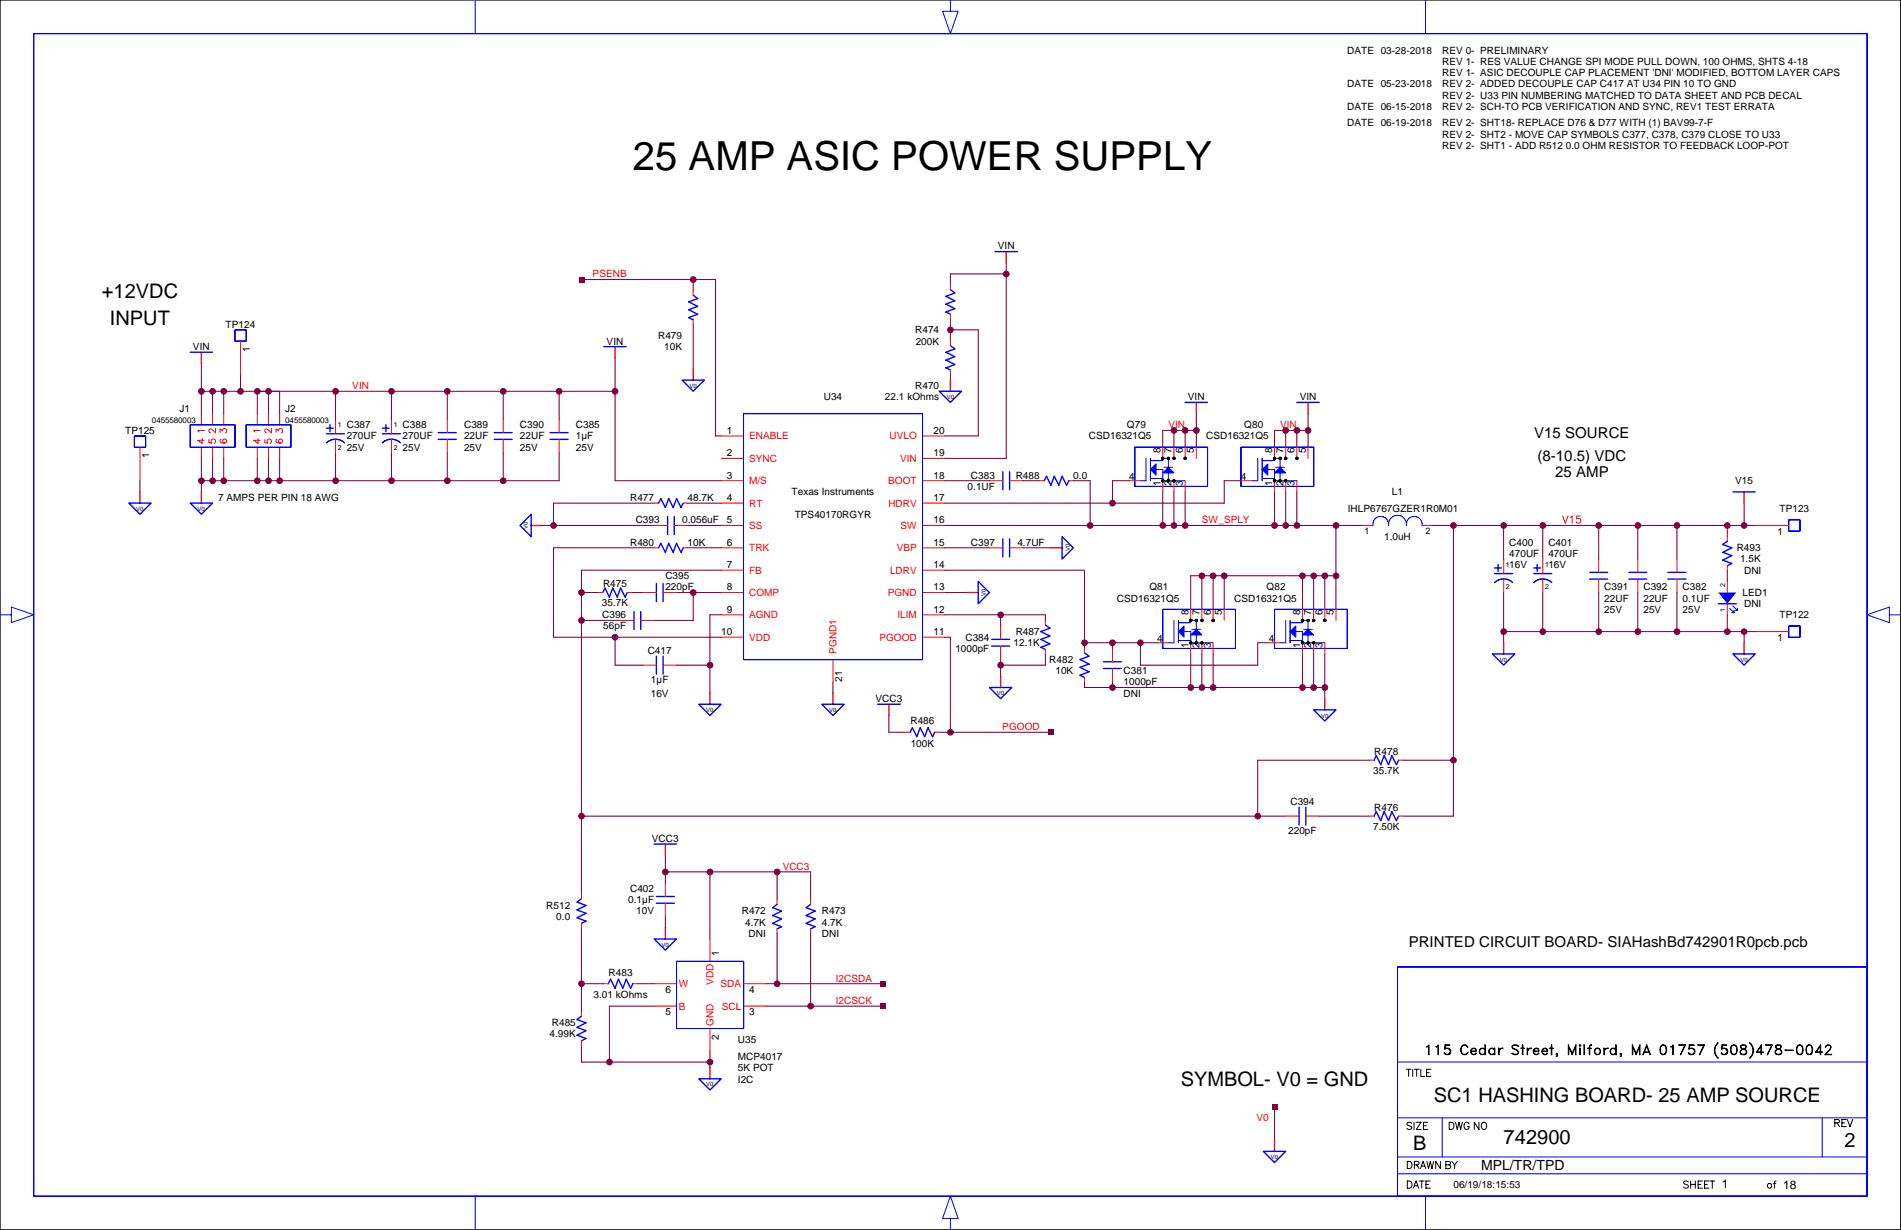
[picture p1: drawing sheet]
<svg xmlns="http://www.w3.org/2000/svg" width="432mm" height="279mm" viewBox="0 0 432 279" stroke-linecap="round" stroke-linejoin="round" font-family="sans-serif">
<defs><g id="words">
<text font-size="9.1" x="143.8" y="38.7">25 AMP ASIC POWER SUPPLY</text>
<g font-size="4.5">
<text x="23.1" y="67.6">+12VDC</text>
<text x="25" y="73.9">INPUT</text>
<text x="268.2" y="246.6">SYMBOL- V0 = GND</text>
<text x="325.7" y="250.4">SC1 HASHING BOARD- 25 AMP SOURCE</text>
<text x="321" y="261.2">B</text>
<text x="341.5" y="259.9">742900</text>
<text x="419" y="260.5">2</text>
</g>
<g font-size="3.4">
<text x="348.5" y="99.6">V15 SOURCE</text>
<text x="349.2" y="104.7">(8-10.5) VDC</text>
<text x="353.2" y="108.5">25 AMP</text>
<text x="320" y="215.1">PRINTED CIRCUIT BOARD- SIAHashBd742901R0pcb.pcb</text>
</g>
<text font-size="3.2" x="336.5" y="265.8">MPL/TR/TPD</text>
<g font-size="2.7">
<text x="391.1" y="269.8">1</text>
<text x="405" y="270.1">18</text>
</g>
<g font-size="2.3">
<text x="306" y="12.2">DATE 03-28-2018</text>
<text x="327.6" y="12.2">REV 0- PRELIMINARY</text>
<text x="327.6" y="14.8">REV 1- RES VALUE CHANGE SPI MODE PULL DOWN, 100 OHMS, SHTS 4-18</text>
<text x="327.6" y="17.3">REV 1- ASIC DECOUPLE CAP PLACEMENT 'DNI' MODIFIED, BOTTOM LAYER CAPS</text>
<text x="306" y="19.9">DATE 05-23-2018</text>
<text x="327.6" y="22.4">REV 2- U33 PIN NUMBERING MATCHED TO DATA SHEET AND PCB DECAL</text>
<text x="327.6" y="19.9">REV 2- ADDED DECOUPLE CAP C417 AT U34 PIN 10 TO GND</text>
<text x="306" y="24.9">DATE 06-15-2018</text>
<text x="306" y="28.7">DATE 06-19-2018</text>
<text x="327.6" y="28.7">REV 2- SHT18- REPLACE D76 &amp; D77 WITH (1) BAV99-7-F</text>
<text x="327.6" y="24.9">REV 2- SCH-TO PCB VERIFICATION AND SYNC, REV1 TEST ERRATA</text>
<text x="327.6" y="31.3">REV 2- SHT2 - MOVE CAP SYMBOLS C377, C378, C379 CLOSE TO U33</text>
<text x="327.6" y="33.8">REV 2- SHT1 - ADD R512 0.0 OHM RESISTOR TO FEEDBACK LOOP-POT</text>
<text x="226.7" y="56.7">VIN</text>
<text x="51.2" y="74.4">TP124</text>
<text x="149.5" y="77">R479</text>
<text x="207.9" y="75.7">R474</text>
<text x="43.8" y="79.5">VIN</text>
<text x="56.7" y="80" transform="rotate(-90 56.7 80)">1</text>
<text x="137.8" y="78.3">VIN</text>
<text x="150.9" y="79.5">10K</text>
<text x="208" y="78.3">200K</text>
<text x="207.9" y="88.4">R470</text>
<text x="40.8" y="93.5">J1</text>
<text x="64.8" y="93.5">J2</text>
<text x="187.1" y="90.9">U34</text>
<text x="201" y="90.9">22.1 kOhms</text>
<text x="269.8" y="90.9">VIN</text>
<text x="295.2" y="90.9">VIN</text>
<text x="28.4" y="98.6">TP125</text>
<text x="78.8" y="97.3">C387</text>
<text x="78.8" y="99.8">270UF</text>
<text x="91.5" y="97.3">C388</text>
<text x="91.5" y="99.8">270UF</text>
<text x="105.4" y="97.3">C389</text>
<text x="105.4" y="99.8">22UF</text>
<text x="118.1" y="97.3">C390</text>
<text x="118.1" y="99.8">22UF</text>
<text x="130.8" y="97.3">C385</text>
<text x="130.8" y="99.8">1µF</text>
<text x="165.1" y="98.6">1</text>
<text x="212.1" y="98.6">20</text>
<text x="247.4" y="99.8">CSD16321Q5</text>
<text x="256" y="97.3">Q79</text>
<text x="274" y="99.8">CSD16321Q5</text>
<text x="282.6" y="97.3">Q80</text>
<text x="33.9" y="104.1" transform="rotate(-90 33.9 104.1)">1</text>
<text x="78.8" y="102.4">25V</text>
<text x="91.5" y="102.4">25V</text>
<text x="105.4" y="102.4">25V</text>
<text x="118.1" y="102.4">25V</text>
<text x="130.8" y="102.4">25V</text>
<text x="165.1" y="103.6">2</text>
<text x="212.1" y="103.6">19</text>
<text x="263.6" y="102.8" transform="rotate(-90 263.6 102.8)">8</text>
<text x="266.1" y="102.8" transform="rotate(-90 266.1 102.8)">7</text>
<text x="268.7" y="102.8" transform="rotate(-90 268.7 102.8)">6</text>
<text x="271.2" y="102.8" transform="rotate(-90 271.2 102.8)">5</text>
<text x="289" y="102.8" transform="rotate(-90 289 102.8)">8</text>
<text x="291.5" y="102.8" transform="rotate(-90 291.5 102.8)">7</text>
<text x="294" y="102.8" transform="rotate(-90 294 102.8)">6</text>
<text x="296.6" y="102.8" transform="rotate(-90 296.6 102.8)">5</text>
<text x="49.6" y="113.8">7 AMPS PER PIN 18 AWG</text>
<text x="143.1" y="113.8">R477</text>
<text x="156.2" y="113.8">48.7K</text>
<text x="165.1" y="113.8">4</text>
<text x="165.1" y="108.7">3</text>
<text x="179.8" y="112.5">Texas Instruments</text>
<text x="212.1" y="108.7">18</text>
<text x="212.1" y="113.8">17</text>
<text x="219.8" y="111.3">0.1UF</text>
<text x="220.6" y="108.7">C383</text>
<text x="230.7" y="108.7">R488</text>
<text x="243.8" y="108.7">0.0</text>
<text x="256.5" y="109">4</text>
<text x="263.6" y="110.5" transform="rotate(-90 263.6 110.5)">1</text>
<text x="266.1" y="110.5" transform="rotate(-90 266.1 110.5)">2</text>
<text x="268.7" y="110.5" transform="rotate(-90 268.7 110.5)">3</text>
<text x="281.9" y="109">4</text>
<text x="289" y="110.5" transform="rotate(-90 289 110.5)">1</text>
<text x="291.5" y="110.5" transform="rotate(-90 291.5 110.5)">2</text>
<text x="294" y="110.5" transform="rotate(-90 294 110.5)">3</text>
<text x="316.2" y="112.5">L1</text>
<text x="394.1" y="110">V15</text>
<text x="144.4" y="118.9">C393</text>
<text x="154.9" y="118.9">0.056uF</text>
<text x="165.1" y="118.9">5</text>
<text x="180.5" y="117.6">TPS40170RGYR</text>
<text x="212.1" y="118.9">16</text>
<text x="306.2" y="116.3">IHLP6767GZER1R0M01</text>
<text x="404.2" y="116.3">TP123</text>
<text x="143.1" y="124">R480</text>
<text x="156.2" y="124">10K</text>
<text x="165.1" y="124">6</text>
<text x="212.1" y="124">15</text>
<text x="220.6" y="124">C397</text>
<text x="231.1" y="124">4.7UF</text>
<text x="314.4" y="122.7">1.0uH</text>
<text x="342.8" y="124">C400</text>
<text x="351.7" y="124">C401</text>
<text x="394.5" y="125.2">R493</text>
<text x="403.8" y="121.4">1</text>
<text x="151.1" y="131.6">C395</text>
<text x="165.1" y="129">7</text>
<text x="212.1" y="129">14</text>
<text x="342.8" y="126.5">470UF</text>
<text x="342.8" y="129">16V</text>
<text x="351.7" y="126.5">470UF</text>
<text x="351.7" y="129">16V</text>
<text x="395.2" y="127.8">1.5K</text>
<text x="396.2" y="130.3">DNI</text>
<text x="136.7" y="137.7">35.7K</text>
<text x="137" y="133.3">R475</text>
<text x="151.1" y="134.1">220pF</text>
<text x="165.1" y="134.1">8</text>
<text x="212.1" y="134.1">13</text>
<text x="253.7" y="136.7">CSD16321Q5</text>
<text x="261.1" y="134.1">Q81</text>
<text x="280.3" y="136.7">CSD16321Q5</text>
<text x="287.7" y="134.1">Q82</text>
<text x="364.4" y="136.7">22UF</text>
<text x="364.4" y="134.1">C391</text>
<text x="373.3" y="134.1">C392</text>
<text x="373.3" y="136.7">22UF</text>
<text x="382.2" y="134.1">C382</text>
<text x="382.2" y="136.7">0.1UF</text>
<text x="395.8" y="135.4">LED1</text>
<text x="396.2" y="137.9">DNI</text>
<text x="136.8" y="140.4">C396</text>
<text x="137" y="143">56pF</text>
<text x="165.1" y="139.2">9</text>
<text x="212.1" y="139.2">12</text>
<text x="269.9" y="139.7" transform="rotate(-90 269.9 139.7)">8</text>
<text x="272.5" y="139.7" transform="rotate(-90 272.5 139.7)">7</text>
<text x="275" y="139.7" transform="rotate(-90 275 139.7)">6</text>
<text x="277.5" y="139.7" transform="rotate(-90 277.5 139.7)">5</text>
<text x="295.3" y="139.7" transform="rotate(-90 295.3 139.7)">8</text>
<text x="297.9" y="139.7" transform="rotate(-90 297.9 139.7)">7</text>
<text x="300.4" y="139.7" transform="rotate(-90 300.4 139.7)">6</text>
<text x="302.9" y="139.7" transform="rotate(-90 302.9 139.7)">5</text>
<text x="364.4" y="139.2">25V</text>
<text x="373.3" y="139.2">25V</text>
<text x="382.2" y="139.2">25V</text>
<text x="404.2" y="140.5">TP122</text>
<text x="147.1" y="148.6">C417</text>
<text x="163.8" y="144.3">10</text>
<text x="212.1" y="144.3">11</text>
<text x="217" y="148.1">1000pF</text>
<text x="219.3" y="145.5">C384</text>
<text x="230.2" y="146.8">12.1K</text>
<text x="230.7" y="144.3">R487</text>
<text x="262.8" y="145.8">4</text>
<text x="269.9" y="147.3" transform="rotate(-90 269.9 147.3)">1</text>
<text x="272.5" y="147.3" transform="rotate(-90 272.5 147.3)">2</text>
<text x="275" y="147.3" transform="rotate(-90 275 147.3)">3</text>
<text x="288.2" y="145.8">4</text>
<text x="295.3" y="147.3" transform="rotate(-90 295.3 147.3)">1</text>
<text x="297.9" y="147.3" transform="rotate(-90 297.9 147.3)">2</text>
<text x="300.4" y="147.3" transform="rotate(-90 300.4 147.3)">3</text>
<text x="403.8" y="145.5">1</text>
<text x="147.9" y="155.2">1µF</text>
<text x="191.3" y="154.9" transform="rotate(-90 191.3 154.9)">21</text>
<text x="238.3" y="150.6">R482</text>
<text x="239.7" y="153.1">10K</text>
<text x="255.2" y="153.1">C381</text>
<text x="255.2" y="155.7">1000pF</text>
<text x="147.8" y="158.2">16V</text>
<text x="198.9" y="159.5">VCC3</text>
<text x="255.2" y="158.2">DNI</text>
<text x="206.8" y="164.6">R486</text>
<text x="206.9" y="169.7">100K</text>
<text x="312.2" y="171.4">R478</text>
<text x="311.9" y="175.7">35.7K</text>
<text x="293.1" y="182.9">C394</text>
<text x="312.2" y="184.1">R476</text>
<text x="148.1" y="191.2">VCC3</text>
<text x="292.6" y="189.5">220pF</text>
<text x="311.9" y="188.4">7.50K</text>
<text x="143.1" y="202.7">C402</text>
<text x="124.1" y="206.5">R512</text>
<text x="126.4" y="209">0.0</text>
<text x="142.7" y="205.2">0.1µF</text>
<text x="144.5" y="207.7">10V</text>
<text x="168.5" y="207.7">R472</text>
<text x="186.7" y="207.7">R473</text>
<text x="169.3" y="210.3">4.7K</text>
<text x="170" y="212.8">DNI</text>
<text x="186.7" y="212.8">DNI</text>
<text x="186.7" y="210.3">4.7K</text>
<text x="138.2" y="221.7">R483</text>
<text x="163.3" y="217.1" transform="rotate(-90 163.3 217.1)">1</text>
<text x="134.8" y="226.8">3.01 kOhms</text>
<text x="151.1" y="225.5">6</text>
<text x="170.2" y="225.5">4</text>
<text x="125.3" y="233.1">R485</text>
<text x="151.1" y="230.6">5</text>
<text x="170.2" y="230.6">3</text>
<text x="124.8" y="235.7">4.99K</text>
<text x="163.3" y="236.2" transform="rotate(-90 163.3 236.2)">2</text>
<text x="167.6" y="236.9">U35</text>
<text x="167.6" y="243.3">5K POT</text>
<text x="167.6" y="245.9">I2C</text>
<text x="167.6" y="240.8">MCP4017</text>
<text x="330.1" y="269.9">06/19/18:15:53</text>
</g>
<g font-size="2.3" fill="#f00">
<text x="134.6" y="63">PSENB</text>
<text x="80" y="88.4">VIN</text>
<text x="170.2" y="99.8">ENABLE</text>
<text x="202" y="99.8">UVLO</text>
<text x="265.4" y="97.3">VIN</text>
<text x="290.8" y="97.3">VIN</text>
<text x="170.2" y="104.9">SYNC</text>
<text x="204.4" y="104.9">VIN</text>
<text x="170.2" y="110">M/S</text>
<text x="201.8" y="110">BOOT</text>
<text x="170.2" y="115.1">RT</text>
<text x="201.8" y="115.1">HDRV</text>
<text x="273" y="118.9">SW_SPLY</text>
<text x="170.2" y="120.1">SS</text>
<text x="170.2" y="125.2">TRK</text>
<text x="203.7" y="125.2">VBP</text>
<text x="204.5" y="120.1">SW</text>
<text x="170.2" y="130.3">FB</text>
<text x="202.2" y="130.3">LDRV</text>
<text x="170.2" y="135.4">COMP</text>
<text x="201.7" y="135.4">PGND</text>
<text x="170.2" y="140.4">AGND</text>
<text x="203.8" y="140.4">ILIM</text>
<text x="170.2" y="145.5">VDD</text>
<text x="190" y="148.5" transform="rotate(-90 190 148.5)">PGND1</text>
<text x="199.7" y="145.5">PGOOD</text>
<text x="227.7" y="165.8">PGOOD</text>
<text x="177.8" y="197.6">VCC3</text>
<text x="154.2" y="224.2">W</text>
<text x="162" y="223.7" transform="rotate(-90 162 223.7)">VDD</text>
<text x="163.7" y="224.2">SDA</text>
<text x="189.8" y="223">I2CSDA</text>
<text x="154.2" y="229.3">B</text>
<text x="162" y="233.1" transform="rotate(-90 162 233.1)">GND</text>
<text x="163.9" y="229.3">SCL</text>
<text x="189.8" y="228.1">I2CSCK</text>
<text x="285.4" y="254.7">V0</text>
</g>
<g font-size="2">
<text x="309.9" y="121.3">1</text>
<text x="323.8" y="121.3">2</text>
</g>
<g font-size="1.8">
<text x="34.5" y="96.1">0455580003</text>
<text x="64.8" y="96.1">0455580003</text>
</g>
<g font-size="1.6">
<text x="76.7" y="97.1">1</text>
<text x="89.4" y="97.1">1</text>
<text x="76.7" y="102.1">2</text>
<text x="89.4" y="102.1">2</text>
<text x="342.1" y="128.8">1</text>
<text x="350.9" y="128.8">1</text>
<text x="342.1" y="133.9">2</text>
<text x="350.9" y="133.9">2</text>
<text x="391.9" y="133.3" transform="rotate(-90 391.9 133.3)">2</text>
<text x="391.9" y="139" transform="rotate(-90 391.9 139)">1</text>
</g>
<g font-size="1.4">
<text x="156.6" y="88.1">V0</text>
<text x="215.1" y="90.6">V0</text>
<text x="31" y="116">V0</text>
<text x="44.9" y="116">V0</text>
<text x="119.9" y="120.2" transform="rotate(-90 119.9 120.2)">V0</text>
<text x="243" y="125.3" transform="rotate(-90 243 125.3)">V0</text>
<text x="224" y="135.4" transform="rotate(-90 224 135.4)">V0</text>
<text x="340.7" y="150.3">V0</text>
<text x="395.3" y="150.3">V0</text>
<text x="160.4" y="161.7">V0</text>
<text x="188.4" y="161.7">V0</text>
<text x="226.4" y="157.9">V0</text>
<text x="300.1" y="163">V0</text>
<text x="150.3" y="215">V0</text>
<text x="160.4" y="246.8">V0</text>
<text x="288.6" y="263.3">V0</text>
</g>
</g></defs>
<g fill="none" stroke="#000" stroke-width=".23">
<path d="M0 0h431.7v279.3h-431.7zM324.1 237.8l.5-.5v2.3l-.1-2zM326.2 237.8l.5-.5v2.3l-.1-2zM328.1 239.3l.4 .2M329 238.2a.7 .7 0 0 1 .4 .6 .7 .7 0 0 1-.4 .7M329.4 238.6a.89 .89 0 0 0-1.3-.3l.1-1h1.1l-.9 .1-.2 .8a.81 .81 0 0 1 1.2 .1 .81 .81 0 0 1-.2 1.2 .81 .81 0 0 1-1.2-.3h.1a.73 .73 0 0 0 1.3-.1M332 237.7a.8 .8 0 0 1 .8-.4 .8 .8 0 0 1 .6 .6 .81 .81 0 0 0-.9-.5 .81 .81 0 0 0-.6 .8 .97 .97 0 0 0 1 1.3l.5-.4a.84 .84 0 0 1-.9 .5 .84 .84 0 0 1-.7-.9zM334.2 238.7h1v-.2a.6 .6 0 0 0-.9-.1 .6 .6 0 0 0 0 .9 .6 .6 0 0 0 .9-.1l.1 .1a.72 .72 0 0 1-1 .1 .72 .72 0 0 1-.1-1 .72 .72 0 0 1 1-.1l.1 .5h-1.1M336.1 238.4a.69 .69 0 0 1 1.2 0l-.4-.2a.66 .66 0 0 0-.8 .6 .66 .66 0 0 0 .8 .7l.4-.2a.73 .73 0 0 1-1 .1 .73 .73 0 0 1-.2-1zM337.3 237.3l.1 2.3zM338.3 238.4a.69 .69 0 0 1 1.1 0l-.4-.2a.66 .66 0 0 0-.7 .6 .66 .66 0 0 0 .7 .7l.4-.2a.73 .73 0 0 1-1 .1 .73 .73 0 0 1-.1-1zM339.4 238.1l.2 1.5z"/>
<path d="M340.4 238.1l.1 1.5zM340.8 238.2h.6a.78 .78 0 0 0-.9 .5zM343.4 237.7a1.03 1.03 0 0 1 1.6 0h-.3a.8 .8 0 0 0-1.2 0l.1 .4 .3 .1a1.12 1.12 0 0 1 1.1 1.1 1.02 1.02 0 0 1-1.6 0h.2a.81 .81 0 0 0 1.2 0l-.1-.6-.3-.2a1.05 1.05 0 0 1-1-.6zM345.5 238.1l.7 .1zM345.8 237.3h.1v2.3h-.1zM346.9 238.1l.1 1.5zM347.3 238.2h.5a.78 .78 0 0 0-.8 .5zM348.4 238.7h1.1v-.2a.6 .6 0 0 0-.9-.1 .6 .6 0 0 0 0 .9 .6 .6 0 0 0 .9-.1l.1 .1a.72 .72 0 0 1-1.1 .1 .72 .72 0 0 1-.1-1 .72 .72 0 0 1 1.1-.1l.1 .5h-1.2M350.3 238.7h1.1v-.2a.59 .59 0 0 0-.9-.1 .59 .59 0 0 0 0 .9 .59 .59 0 0 0 .9-.1l.1 .1a.72 .72 0 0 1-1 .1 .72 .72 0 0 1-.1-1 .72 .72 0 0 1 1-.1l.1 .5h-1.2M352 238.1l.8 .1zM352.4 237.3h.1v2.3h-.1zM353.5 239.4l.2 .1z"/>
<path d="M353.7 239.9l.1-.4-.3 .1v-.3l.3 .1v.3l-.4 .3M353.7 239.6l.1 .1M356.2 237.3l.9 2 .9-2v2.3l-.1-1.7-.8 1.7-.8-1.7-.1 1.7zM358.7 237.4l.2-.1 .2 .3-.3 .1zM358.8 237.4l.1 .2zM358.8 238.1l.1 1.5zM359.8 237.3l.1 2.3zM360.7 238.1l.7 .1zM361.2 237.4l-.2 2.2v-1.8l.1-.4 .4-.1-.4 .3M364.3 238.1l.1 1.5zM364.5 238.4l.5-.3 .3 .1a.78 .78 0 0 0-.9 .5zM365.8 238.4a.69 .69 0 0 1 1.2 0l-.4-.2a.66 .66 0 0 0-.8 .6 .66 .66 0 0 0 .8 .7l.4-.2a.73 .73 0 0 1-1 .1 .73 .73 0 0 1-.2-1z"/>
<path d="M367 237.3l.1 2.3zM368.1 239.4l.1 .1zM368.2 239.9l.1-.4-.2 .1v-.3l.2 .1v.3l-.3 .3M368.2 239.6l.1 .1M370.8 237.3l.8 2 .9-2v2.3l-.1-1.7-.8 1.7-.7-1.7-.1 1.7zM373.4 239.1h1.3M373.5 239h1.1M374 237.3l.9 2.3-.9-1.9-.8 1.9zM377.4 237.4a.72 .72 0 0 1 1 .4 1.13 1.13 0 0 1-.7 1.8 1.41 1.41 0 0 1-.3-2.2zM377.4 239.4h.8M377.4 237.6h.8M377.5 237.4a1.66 1.66 0 0 0 0 2.1"/>
<path d="M378.1 237.4a1.75 1.75 0 0 1 0 2.1M379.5 237.8l.6-.5v2.3l-.1-2zM382.7 237.3l-1 2.3 1.2-2.3h-1.6l1.4 .1M383.6 239.3l.3 .2M384.5 238.2a.7 .7 0 0 1 .4 .6 .7 .7 0 0 1-.4 .7M384.9 238.6a.9 .9 0 0 0-1.3-.3l.1-1h1.1l-1 .1-.1 .8a.81 .81 0 0 1 1.2 .1 .81 .81 0 0 1-.3 1.2 .81 .81 0 0 1-1.1-.3h.1a.74 .74 0 0 0 1.3-.1M387.1 237.3l-1.1 2.3 1.2-2.3h-1.5l1.4 .1M390.2 236.9h.1a2.32 2.32 0 0 0 0 3.4 2.21 2.21 0 0 1-.1-3.4zM391 239.3l.4 .2M391.9 238.2a.7 .7 0 0 1 .4 .6 .7 .7 0 0 1-.4 .7M392.3 238.6a.9 .9 0 0 0-1.3-.3l.1-1h1.1l-.9 .1-.2 .8a.81 .81 0 0 1 1.2 .1 .81 .81 0 0 1-.2 1.2 .81 .81 0 0 1-1.2-.3h.1a.73 .73 0 0 0 1.3-.1M393.4 237.4a.72 .72 0 0 1 1.1 .4 1.13 1.13 0 0 1-.8 1.8 1.41 1.41 0 0 1-.3-2.2z"/>
<path d="M393.4 239.4h.9M393.4 237.6h.9M393.5 237.4a1.66 1.66 0 0 0 0 2.1M394.2 237.4a1.75 1.75 0 0 1 0 2.1M395.3 239.3l.4 .2M395.5 237.4a.52 .52 0 0 0 .3 .9 .75 .75 0 0 1 .8 .9 .77 .77 0 0 1-1.3 0 .95 .95 0 0 1 1.1-1l.2-.5a.86 .86 0 0 0-1.1-.3zM395.5 237.6h1M395.6 237.4a.43 .43 0 0 0-.1 .5 .43 .43 0 0 0 .3 .3 .8 .8 0 0 1 .8 .4 .8 .8 0 0 1-.1 .9 .93 .93 0 0 1-1.3-.3 1.13 1.13 0 0 1 1.2-1.1v-.7M396.6 239.3l-.3 .2M397.4 236.9a2.13 2.13 0 0 1 0 3.4 2.31 2.31 0 0 0 0-3.4zM399 239l1.5 .1h-1.6l1.2-1.8v2.3l-.1-1.9-1 1.4M402.5 237.3l-1.1 2.3 1.2-2.3h-1.5l1.4 .1"/>
<path d="M403.3 239.3l.3 .2M403.4 237.4a.52 .52 0 0 0 .4 .9 .78 .78 0 0 1 .8 .5v.4a.77 .77 0 0 1-1.3 0 .95 .95 0 0 1 1.1-1l.2-.5a.86 .86 0 0 0-1.2-.3zM403.4 237.6h1.1M403.5 237.4a.43 .43 0 0 0-.1 .5 .43 .43 0 0 0 .4 .3 .8 .8 0 0 1 .8 .4 .8 .8 0 0 1-.1 .9 .93 .93 0 0 1-1.3-.3 1.12 1.12 0 0 1 1.2-1.1v-.7M404.6 239.3l-.3 .2M405.5 238.5h1.8v.1h-1.8zM408.4 237.4a.73 .73 0 0 1 1 .4 1.13 1.13 0 0 1-.7 1.8 1.4 1.4 0 0 1-.3-2.2zM408.4 239.4h.8M408.4 237.6h.8M408.5 237.4a1.66 1.66 0 0 0 0 2.1M409.1 237.4a1.73 1.73 0 0 1 0 2.1M410.6 237.4a.72 .72 0 0 1 1 .4 1.13 1.13 0 0 1-.7 1.8 1.4 1.4 0 0 1-.3-2.2z"/>
<path d="M410.6 239.4h.8M410.6 237.6h.8M410.7 237.4a1.67 1.67 0 0 0 0 2.1M411.3 237.4a1.73 1.73 0 0 1 0 2.1M412.5 239l1.5 .1h-1.6l1.2-1.8v2.3l-.2-1.9-.9 1.4M414.6 239.5l1.4 .1h-1.5l1-1.1a.69 .69 0 0 0 .2-.9l-.6-.1-.5 .4 .1-.3a.72 .72 0 0 1 1.1 0 .68 .68 0 0 1-.2 .9l-1 1.1M319.4 242.9h1.1M320 242.9v1.6M320.7 255.2a.61 .61 0 0 0-.6-.3 .61 .61 0 0 0-.5 .4l.3 .3 .6 .3 .2 .4a.71 .71 0 0 1-1.1 0M320.9 242.9v1.6M321.2 254.9v1.7M321.3 242.9h1"/>
<path d="M321.7 254.9h1.1l-1.1 1.7h1.1M321.8 242.9v1.6M322.7 242.9v1.6h.9M323.3 255.7h.7M324 243.7h.7M324.3 254.9h-1v1.7h1M325 242.9h-1v1.6h1M329.2 254.9h.5a.88 .88 0 0 1 .6 .8 .88 .88 0 0 1-.6 .9h-.5zM330.6 254.9l.4 1.7 .4-1.7 .4 1.7 .4-1.7M333.7 255.3a.59 .59 0 0 0-.7-.4 .59 .59 0 0 0-.5 .6v.4a.57 .57 0 0 0 .6 .7 .57 .57 0 0 0 .6-.7h-.4M335.9 254.9v1.7l-1-1.7v1.7M336.6 255.2a.59 .59 0 0 1 .7-.2 .59 .59 0 0 1 .4 .5v.4a.61 .61 0 0 1-.6 .7 .61 .61 0 0 1-.6-.7z"/>
<path d="M416.8 255.1l.9-.1 .1-.6-1-.1v1.6M417.3 255.1l.5 .8M418.4 255.1h.6M419.4 254.3h-1v1.6h1M419.6 254.3l.6 1.6 .6-1.6M319.7 263.8h.5a.88 .88 0 0 1 .5 .8 .88 .88 0 0 1-.5 .9h-.5zM319.7 268.3h.5a.87 .87 0 0 1 .5 .8 .87 .87 0 0 1-.5 .8h-.5zM321 269.9l.6-1.6 .7 1.6M321.3 264.6l.9-.1 .1-.5-1-.2v1.7M321.3 269.3h.7M321.8 264.6l.5 .9M322.4 268.3h1.1"/>
<path d="M322.6 265.5l.7-1.7 .6 1.7M322.9 264.9h.7M322.9 268.3v1.6M323.9 269h.6M324.1 263.8l.4 1.7 .4-1.7 .4 1.7 .3-1.7M324.9 268.3h-1v1.6h1M327.2 263.8v1.7l-1.1-1.7v1.7M328.4 264.6l1 .2v.5l-.3 .2h-.7v-1.7l1 .2v.4l-.3 .2M329.8 263.8l.6 .8v.9M331 263.8l-.6 .8M383.5 268.5a.61 .61 0 0 0-.6-.3 .61 .61 0 0 0-.5 .4l.3 .4 .6 .2 .2 .5a.7 .7 0 0 1-1.1 0M384 268.3v1.6"/>
<path d="M384 269h1.1M385.1 268.3v1.6M385.7 269h.6M386.7 268.3h-1v1.6h1M387.2 269h.6M388.2 268.3h-1v1.6h1M388.4 268.3h1.1M388.9 268.3v1.6M402.8 268.8h.6M403.4 268.3l-.3 .1v.2v1.3"/>
<circle cx="362.9" cy="238.8" r=".75"/>
<circle cx="362.9" cy="238.8" r=".66"/>
<circle cx="402" cy="269.3" r=".53"/>
</g>
<g fill="none" stroke="#00f" stroke-width=".23">
<path d="M215.9 0v2.6h1.7l-1.7 5-1.8-5h1.8M7.7 7.6h416.4v264.1h-416.4zM107.9 0v7.7M323.8 0v7.6M0 139.7h2.6v-1.8l5.1 1.8-5.1 1.7v-1.7M429.2 139.7v-1.8l-5.1 1.8 5.1 1.7v-1.7h2.6M317.4 219.7h106.7v52h-106.7zM317.4 241.2h106.7M317.4 253.9h106.7M327.6 253.9v8.9M413.9 253.9v8.9M107.9 271.7v7.6"/>
<path d="M215.9 276.8h1.7l-1.7-5.1-1.8 5.1h1.8v2.6M317.4 262.8h106.7M317.4 266.6h106.7M323.8 271.7v7.6"/>
</g>
<path d="M289.5 259v2.6" fill="none" stroke="#f00" stroke-width=".31"/>
<path d="M287 261.5h5l-2.5 2.6z" fill="none" stroke="#00f" stroke-width=".31"/>
<path d="M289.5 251.4v7.6" fill="none" stroke="#800040" stroke-width=".23"/>
<path d="M288.9 250.8h1.3v1.2h-1.3z" fill="#800040"/>
<g fill="none" stroke="#f00" stroke-width=".23">
<path d="M163.8 99h5.1M209.5 99h5.1M163.8 104.1h5.1M163.8 109.2h5.1M163.8 114.3h5.1M163.8 119.4h5.1M209.5 104.1h5.1M209.5 109.2h5.1M209.5 114.3h5.1M209.5 119.4h5.1M163.8 139.7h5.1M163.8 134.6h5.1"/>
<path d="M163.8 129.5h5.1M163.8 124.4h5.1M209.5 139.7h5.1M209.5 134.6h5.1M209.5 129.5h5.1M209.5 124.4h5.1M163.8 144.7h5.1M189.2 149.8v5.1M209.5 144.7h5.1"/>
</g>
<path d="M168.9 94h40.6v55.8h-40.6z" fill="none" stroke="#00f" stroke-width=".23"/>
<path d="M74.2 97.3h1.5M74.2 98.5h4M75 96.5v1.5M78 100.3l.2 .3" fill="none" stroke="#00f" stroke-width=".31"/>
<path d="M77.6 100.1l.4 .2" fill="none" stroke="#00f" stroke-width=".31"/>
<path d="M77.3 100l.3 .1" fill="none" stroke="#00f" stroke-width=".31"/>
<path d="M76.9 99.9l.4 .1" fill="none" stroke="#00f" stroke-width=".31"/>
<path d="M76.6 99.8l.3 .1" fill="none" stroke="#00f" stroke-width=".31"/>
<path d="M76.2 99.8h.4" fill="none" stroke="#00f" stroke-width=".31"/>
<path d="M76.2 99.8h-.4" fill="none" stroke="#00f" stroke-width=".31"/>
<path d="M75.8 99.8l-.4 .1" fill="none" stroke="#00f" stroke-width=".31"/>
<path d="M75.4 99.9l-.3 .1" fill="none" stroke="#00f" stroke-width=".31"/>
<path d="M75.1 100l-.4 .2" fill="none" stroke="#00f" stroke-width=".31"/>
<path d="M74.7 100.2l-.3 .2" fill="none" stroke="#00f" stroke-width=".31"/>
<path d="M74.4 100.4l-.2 .2" fill="none" stroke="#00f" stroke-width=".31"/>
<g fill="none" stroke="#f00" stroke-width=".23">
<path d="M45.7 94v2.5M45.9 99.7v1l-1-.7h1.5M46.4 97.8h-1.5l.3 .3M47.5 99.9v.7h.6a.53 .53 0 0 1 0-.8 .53 .53 0 0 1 .8 .2 .53 .53 0 0 1-.2 .7M48.3 94v2.5M49 97.3v1.1l-1.1-1-.4 .3v.5l.3 .1M50 98.2v-.8l.6 .5a.5 .5 0 0 1 .8-.4 .5 .5 0 0 1-.2 .9M50.2 99.8l-.1 .1a.5 .5 0 0 0 .2 .7h1a.47 .47 0 0 0 .1-.8 .47 .47 0 0 0-.8 .2 .47 .47 0 0 0 .4 .6M50.8 94v2.5M58.4 94v2.5M58.6 99.7v1l-1-.7h1.5M59.1 97.8h-1.5l.3 .3"/>
<path d="M60.2 99.9v.7h.6a.53 .53 0 0 1 0-.8 .53 .53 0 0 1 .8 .2 .53 .53 0 0 1-.2 .7M61 94v2.5M61.7 97.3v1.1l-1.1-1-.4 .3v.5l.3 .1M62.7 98.2v-.8l.6 .5a.5 .5 0 0 1 .8-.4 .5 .5 0 0 1-.2 .9M62.9 99.8l-.1 .1a.5 .5 0 0 0 .2 .7h1a.47 .47 0 0 0 .1-.8 .47 .47 0 0 0-.8 .2 .47 .47 0 0 0 .4 .6M63.5 94v2.5M76.2 95.2v3.4M76.2 99.8v3M45.7 101.6v2.5M48.3 101.6v2.5M50.8 101.6v2.5M58.4 101.6v2.5"/>
<path d="M61 101.6v2.5M63.5 101.6v2.5"/>
</g>
<path d="M43.2 96.5h10.2v5.1h-10.2zM55.9 96.5h10.2v5.1h-10.2z" fill="none" stroke="#00f" stroke-width=".23"/>
<path d="M45.7 80v2.5M45.7 111.7v2.6" fill="none" stroke="#f00" stroke-width=".31"/>
<path d="M43.2 80h5.1M86.9 97.3h1.5M86.9 98.5h4M87.7 96.5v1.5M43.2 114.3h5.1l-2.6 2.5zM90.7 100.3l.2 .3" fill="none" stroke="#00f" stroke-width=".31"/>
<path d="M90.3 100.1l.4 .2" fill="none" stroke="#00f" stroke-width=".31"/>
<path d="M90 100l.3 .1" fill="none" stroke="#00f" stroke-width=".31"/>
<path d="M89.6 99.9l.4 .1" fill="none" stroke="#00f" stroke-width=".31"/>
<path d="M89.3 99.8l.3 .1" fill="none" stroke="#00f" stroke-width=".31"/>
<path d="M88.9 99.8h.4" fill="none" stroke="#00f" stroke-width=".31"/>
<path d="M88.9 99.8h-.4" fill="none" stroke="#00f" stroke-width=".31"/>
<path d="M88.5 99.8l-.4 .1" fill="none" stroke="#00f" stroke-width=".31"/>
<path d="M88.1 99.9l-.3 .1" fill="none" stroke="#00f" stroke-width=".31"/>
<path d="M87.8 100l-.4 .2" fill="none" stroke="#00f" stroke-width=".31"/>
<path d="M87.4 100.2l-.3 .2" fill="none" stroke="#00f" stroke-width=".31"/>
<path d="M87.1 100.4l-.2 .2" fill="none" stroke="#00f" stroke-width=".31"/>
<path d="M88.9 95.2v3.4M88.9 99.8v3M101.6 95.2v3.1M101.6 99.8v3M114.3 95.2v3.1M114.3 99.8v3M127 95.2v3.1M127 99.8v3" fill="none" stroke="#f00" stroke-width=".23"/>
<path d="M214.9 67.3l2 1M99.5 99.8h4.1M99.5 98.3h4.1M112.2 99.8h4.1M112.2 98.3h4.1M124.9 99.8h4.1M124.9 98.3h4.1" fill="none" stroke="#00f" stroke-width=".31"/>
<path d="M216.9 68.3l-2 .8" fill="none" stroke="#00f" stroke-width=".31"/>
<path d="M214.9 69.1l2 1" fill="none" stroke="#00f" stroke-width=".31"/>
<path d="M216.9 70.1l-2 .8" fill="none" stroke="#00f" stroke-width=".31"/>
<path d="M214.9 70.9l1 .5" fill="none" stroke="#00f" stroke-width=".31"/>
<path d="M216.9 66.6l-2 .7" fill="none" stroke="#00f" stroke-width=".31"/>
<path d="M215.9 65.8l1 .8" fill="none" stroke="#00f" stroke-width=".31"/>
<path d="M215.9 64.8v1M215.9 71.4v1" fill="none" stroke="#f00" stroke-width=".23"/>
<path d="M215.9 74.9h6.3v24.2l-7.6-.1M215.9 72.4v5.1" fill="none" stroke="#800040" stroke-width=".23"/>
<circle cx="215.9" cy="74.9" r=".66" fill="#800040"/>
<g fill="none" stroke="#800040" stroke-width=".23">
<path d="M45.7 104.1v7.7M48.3 104.1v5.1M50.8 104.1v5.1M58.4 104.1v5.1M61 104.1v5.1M63.5 104.1v5.1M76.2 102.8v6.4M88.9 102.8v6.4M101.6 102.8v6.4M114.3 102.8v6.4M127 102.8v6.4h-81.3"/>
<circle cx="215.9" cy="74.9" r=".65"/>
</g>
<circle cx="45.7" cy="109.2" r=".65" fill="#800040"/>
<circle cx="45.7" cy="109.2" r=".65" fill="none" stroke="#800040" stroke-width=".23"/>
<circle cx="48.3" cy="109.2" r=".66" fill="#800040"/>
<circle cx="48.3" cy="109.2" r=".65" fill="none" stroke="#800040" stroke-width=".23"/>
<circle cx="50.8" cy="109.2" r=".66" fill="#800040"/>
<circle cx="50.8" cy="109.2" r=".65" fill="none" stroke="#800040" stroke-width=".23"/>
<circle cx="114.3" cy="109.2" r=".65" fill="#800040"/>
<circle cx="114.3" cy="109.2" r=".65" fill="none" stroke="#800040" stroke-width=".23"/>
<circle cx="58.4" cy="109.2" r=".65" fill="#800040"/>
<circle cx="58.4" cy="109.2" r=".65" fill="none" stroke="#800040" stroke-width=".23"/>
<circle cx="61" cy="109.2" r=".66" fill="#800040"/>
<circle cx="61" cy="109.2" r=".65" fill="none" stroke="#800040" stroke-width=".23"/>
<circle cx="63.5" cy="109.2" r=".66" fill="#800040"/>
<circle cx="63.5" cy="109.2" r=".65" fill="none" stroke="#800040" stroke-width=".23"/>
<circle cx="76.2" cy="109.2" r=".66" fill="#800040"/>
<circle cx="76.2" cy="109.2" r=".65" fill="none" stroke="#800040" stroke-width=".23"/>
<circle cx="88.9" cy="109.2" r=".66" fill="#800040"/>
<circle cx="88.9" cy="109.2" r=".65" fill="none" stroke="#800040" stroke-width=".23"/>
<circle cx="101.6" cy="109.2" r=".65" fill="#800040"/>
<g fill="none" stroke="#800040" stroke-width=".23">
<path d="M157.5 63.5v2.6"/>
<circle cx="101.6" cy="109.2" r=".65"/>
</g>
<path d="M139.7 78.7v2.6" fill="none" stroke="#f00" stroke-width=".31"/>
<path d="M137.1 78.7h5.1" fill="none" stroke="#00f" stroke-width=".31"/>
<path d="M162.5 99h1.3z" fill="#800040"/>
<path d="M132.1 63.5h30.4v35.5h1.3" fill="none" stroke="#800040" stroke-width=".23"/>
<path d="M131.4 62.9h1.3v1.3h-1.3z" fill="#800040"/>
<circle cx="157.5" cy="63.5" r=".65" fill="#800040"/>
<circle cx="157.5" cy="63.5" r=".65" fill="none" stroke="#800040" stroke-width=".23"/>
<path d="M156.4 68.6l2.1 1" fill="none" stroke="#00f" stroke-width=".31"/>
<path d="M158.5 69.6l-2.1 .8" fill="none" stroke="#00f" stroke-width=".31"/>
<path d="M156.4 70.4l2.1 1" fill="none" stroke="#00f" stroke-width=".31"/>
<path d="M158.5 71.4l-2.1 .7" fill="none" stroke="#00f" stroke-width=".31"/>
<path d="M156.4 72.1l1.1 .5" fill="none" stroke="#00f" stroke-width=".31"/>
<path d="M158.5 67.8l-2.1 .8" fill="none" stroke="#00f" stroke-width=".31"/>
<path d="M157.5 67.1l1 .7" fill="none" stroke="#00f" stroke-width=".31"/>
<path d="M157.5 66v1.1M157.5 72.6v1.1" fill="none" stroke="#f00" stroke-width=".23"/>
<path d="M157.5 73.7v10.1" fill="none" stroke="#800040" stroke-width=".23"/>
<path d="M228.6 57.1v2.6M157.5 83.8v2.6M215.9 86.3v2.6" fill="none" stroke="#f00" stroke-width=".31"/>
<path d="M226 57.2h5.1M154.9 86.3h5.1l-2.5 2.6zM213.3 88.9h5.1l-2.5 2.5z" fill="none" stroke="#00f" stroke-width=".31"/>
<path d="M215.9 85.1v1.2z" fill="#800040"/>
<path d="M228.6 59.7v44.4h-14M215.9 62.2h12.7M215.9 62.2v2.6M215.9 85.1v1.3" fill="none" stroke="#800040" stroke-width=".23"/>
<circle cx="228.6" cy="62.2" r=".66" fill="#800040"/>
<circle cx="228.6" cy="62.2" r=".65" fill="none" stroke="#800040" stroke-width=".23"/>
<path d="M151.9 123.4l-.8 2.1" fill="none" stroke="#00f" stroke-width=".31"/>
<path d="M151.9 123.4l1 2.1" fill="none" stroke="#00f" stroke-width=".31"/>
<path d="M153.7 123.4l-.8 2.1" fill="none" stroke="#00f" stroke-width=".31"/>
<path d="M153.7 123.4l1 2.1" fill="none" stroke="#00f" stroke-width=".31"/>
<path d="M155.2 124.4l-.5 1.1" fill="none" stroke="#00f" stroke-width=".31"/>
<path d="M150.1 123.4l1 2.1" fill="none" stroke="#00f" stroke-width=".31"/>
<path d="M150.1 123.4l-.5 1" fill="none" stroke="#00f" stroke-width=".31"/>
<path d="M148.6 124.4h1M155.2 124.4h1" fill="none" stroke="#f00" stroke-width=".23"/>
<path d="M156.2 124.4h7.6" fill="none" stroke="#800040" stroke-width=".23"/>
<path d="M151.9 113.3l-.8 2" fill="none" stroke="#00f" stroke-width=".31"/>
<path d="M151.9 113.3l1 2" fill="none" stroke="#00f" stroke-width=".31"/>
<path d="M153.7 113.3l-.8 2" fill="none" stroke="#00f" stroke-width=".31"/>
<path d="M153.7 113.3l1 2" fill="none" stroke="#00f" stroke-width=".31"/>
<path d="M155.2 114.3l-.5 1" fill="none" stroke="#00f" stroke-width=".31"/>
<path d="M150.1 113.3l1 2" fill="none" stroke="#00f" stroke-width=".31"/>
<path d="M150.1 113.3l-.5 1" fill="none" stroke="#00f" stroke-width=".31"/>
<path d="M148.6 114.3h1M155.2 114.3h1" fill="none" stroke="#f00" stroke-width=".23"/>
<path d="M123.2 119.4h25.4M148.6 114.3h-22.9v5.1M156.2 114.3h7.6M156.2 119.4h7.6" fill="none" stroke="#800040" stroke-width=".23"/>
<path d="M120.6 119.4h2.6" fill="none" stroke="#f00" stroke-width=".31"/>
<path d="M118.1 119.4l2.5-2.6v5.1z" fill="none" stroke="#00f" stroke-width=".31"/>
<circle cx="125.7" cy="119.4" r=".66" fill="#800040"/>
<g fill="none" stroke="#800040" stroke-width=".23">
<path d="M132.1 129.5h31.7M132.1 134.6h3.8M132.1 129.5v73.7M143.5 134.6h2.5M132.1 140.9h8.9M189.2 154.9v2.6M311.1 172.7h-25.4v12.7M132.1 185.4h159.9"/>
<circle cx="125.7" cy="119.4" r=".65"/>
</g>
<path d="M161.3 157.4v2.6M189.2 157.4v2.6" fill="none" stroke="#f00" stroke-width=".31"/>
<path d="M158.7 160h5.1l-2.5 2.5zM186.7 160h5l-2.5 2.5z" fill="none" stroke="#00f" stroke-width=".31"/>
<circle cx="285.7" cy="185.4" r=".65" fill="#800040"/>
<circle cx="285.7" cy="185.4" r=".65" fill="none" stroke="#800040" stroke-width=".23"/>
<circle cx="132.1" cy="185.4" r=".66" fill="#800040"/>
<circle cx="132.1" cy="185.4" r=".65" fill="none" stroke="#800040" stroke-width=".23"/>
<circle cx="132.1" cy="140.9" r=".66" fill="#800040"/>
<circle cx="132.1" cy="140.9" r=".65" fill="none" stroke="#800040" stroke-width=".23"/>
<circle cx="132.1" cy="134.6" r=".66" fill="#800040"/>
<g fill="none" stroke="#800040" stroke-width=".23">
<path d="M148.6 124.4h-22.9v20.4l38.1-.1M139.7 144.7v6.4h6.3"/>
<circle cx="132.1" cy="134.6" r=".65"/>
</g>
<circle cx="139.7" cy="144.7" r=".65" fill="#800040"/>
<g fill="none" stroke="#800040" stroke-width=".23">
<path d="M153.6 134.6h10.2M157.5 134.6v6.3h-8.9"/>
<circle cx="139.7" cy="144.7" r=".65"/>
</g>
<circle cx="157.5" cy="134.6" r=".65" fill="#800040"/>
<g fill="none" stroke="#800040" stroke-width=".23">
<path d="M214.6 109.2h10.1M252.7 109.2h3.8M252.7 109.2v5.1M278 109.2h3.9M278.1 109.2v5.1h-63.5"/>
<circle cx="157.5" cy="134.6" r=".65"/>
</g>
<path d="M227.8 107.2v4.1M229.3 107.2v4.1" fill="none" stroke="#00f" stroke-width=".31"/>
<path d="M224.7 109.2h3.1M229.3 109.2h3.1" fill="none" stroke="#f00" stroke-width=".23"/>
<circle cx="252.7" cy="114.3" r=".66" fill="#800040"/>
<g fill="none" stroke="#800040" stroke-width=".23">
<path d="M266.7 97.8v3.8M269.2 97.8v3.8M271.7 97.8h-7.6v3.8M271.7 94v7.6"/>
<circle cx="252.7" cy="114.3" r=".65"/>
</g>
<path d="M271.7 91.4v2.6" fill="none" stroke="#f00" stroke-width=".31"/>
<path d="M269.2 91.4h5.1" fill="none" stroke="#00f" stroke-width=".31"/>
<circle cx="271.7" cy="97.8" r=".66" fill="#800040"/>
<circle cx="271.7" cy="97.8" r=".65" fill="none" stroke="#800040" stroke-width=".23"/>
<circle cx="269.2" cy="97.8" r=".66" fill="#800040"/>
<circle cx="269.2" cy="97.8" r=".65" fill="none" stroke="#800040" stroke-width=".23"/>
<circle cx="266.7" cy="97.8" r=".66" fill="#800040"/>
<g fill="none" stroke="#800040" stroke-width=".23">
<path d="M292 97.8v3.8M294.6 97.8v3.8M297.1 94v7.6M297.1 97.8h-7.6v3.8"/>
<circle cx="266.7" cy="97.8" r=".65"/>
</g>
<path d="M257.8 101.6h16.5v8.9h-16.5zM281.9 101.6h16.5v8.9h-16.5z" fill="none" stroke="#00f" stroke-width=".23"/>
<path d="M297.1 91.4v2.6" fill="none" stroke="#f00" stroke-width=".31"/>
<path d="M294.6 91.4h5.1" fill="none" stroke="#00f" stroke-width=".31"/>
<circle cx="297.1" cy="97.8" r=".66" fill="#800040"/>
<circle cx="297.1" cy="97.8" r=".65" fill="none" stroke="#800040" stroke-width=".23"/>
<circle cx="294.6" cy="97.8" r=".65" fill="#800040"/>
<circle cx="294.6" cy="97.8" r=".65" fill="none" stroke="#800040" stroke-width=".23"/>
<circle cx="292" cy="97.8" r=".65" fill="#800040"/>
<circle cx="292" cy="97.8" r=".65" fill="none" stroke="#800040" stroke-width=".23"/>
<path d="M264.1 138.4h16.5v8.9h-16.5zM289.5 138.4h16.5v8.9h-16.5z" fill="none" stroke="#00f" stroke-width=".23"/>
<path d="M245.3 149.8l2.1 1M250.6 151.9h4.1M250.6 150.3h4.1" fill="none" stroke="#00f" stroke-width=".31"/>
<path d="M252.7 147.3v3M252.7 151.8v3.1" fill="none" stroke="#f00" stroke-width=".23"/>
<path d="M247.4 150.8l-2.1 .8" fill="none" stroke="#00f" stroke-width=".31"/>
<path d="M245.3 151.6l2.1 1" fill="none" stroke="#00f" stroke-width=".31"/>
<path d="M247.4 152.6l-2.1 .8" fill="none" stroke="#00f" stroke-width=".31"/>
<path d="M245.3 153.4l1 .5" fill="none" stroke="#00f" stroke-width=".31"/>
<path d="M247.4 149.1l-2.1 .7" fill="none" stroke="#00f" stroke-width=".31"/>
<path d="M246.3 148.3l1.1 .8" fill="none" stroke="#00f" stroke-width=".31"/>
<path d="M246.3 147.3v1M246.3 153.9v1" fill="none" stroke="#f00" stroke-width=".23"/>
<path d="M246.3 146v1.3z" fill="#800040"/>
<path d="M214.6 129.5h31.7v17.8M246.3 146h6.4M259 146h3.8M259 146v5.1M288.2 146h-2.5v5.1" fill="none" stroke="#800040" stroke-width=".23"/>
<path d="M252.7 146v1.3z" fill="#800040"/>
<path d="M252.7 146h6.3M252.7 146v1.3M259 151.1h26.7" fill="none" stroke="#800040" stroke-width=".23"/>
<circle cx="246.3" cy="146" r=".66" fill="#800040"/>
<circle cx="246.3" cy="146" r=".65" fill="none" stroke="#800040" stroke-width=".23"/>
<circle cx="252.7" cy="146" r=".66" fill="#800040"/>
<circle cx="252.7" cy="146" r=".65" fill="none" stroke="#800040" stroke-width=".23"/>
<circle cx="259" cy="146" r=".66" fill="#800040"/>
<g fill="none" stroke="#800040" stroke-width=".23">
<path d="M214.6 124.4h10.1M232.3 124.4h6.4"/>
<circle cx="259" cy="146" r=".65"/>
</g>
<path d="M238.7 124.4h2.6M300.9 158.7v2.6" fill="none" stroke="#f00" stroke-width=".31"/>
<path d="M227.8 122.4v4.1M229.3 122.4v4.1M241.3 121.9l2.5 2.5-2.5 2.6zM298.4 161.2h5.1l-2.6 2.6z" fill="none" stroke="#00f" stroke-width=".31"/>
<path d="M224.7 124.4h3.1M229.3 124.4h3.1" fill="none" stroke="#f00" stroke-width=".23"/>
<path d="M246.3 154.9v1.3z" fill="#800040"/>
<path d="M246.3 154.9v1.3h6.4M270.5 148.5l-.1 7.7h30.5M273 148.5v7.7M275.5 148.5v7.7M295.8 148.5v7.7M298.4 148.5v7.7M300.9 148.5v10.2" fill="none" stroke="#800040" stroke-width=".23"/>
<path d="M252.7 154.9v1.3z" fill="#800040"/>
<path d="M252.7 156.2h17.8M252.7 154.9v1.3" fill="none" stroke="#800040" stroke-width=".23"/>
<circle cx="300.9" cy="156.2" r=".65" fill="#800040"/>
<circle cx="300.9" cy="156.2" r=".65" fill="none" stroke="#800040" stroke-width=".23"/>
<circle cx="298.4" cy="156.2" r=".65" fill="#800040"/>
<circle cx="298.4" cy="156.2" r=".65" fill="none" stroke="#800040" stroke-width=".23"/>
<circle cx="295.8" cy="156.2" r=".65" fill="#800040"/>
<circle cx="295.9" cy="156.2" r=".65" fill="none" stroke="#800040" stroke-width=".23"/>
<circle cx="273" cy="156.2" r=".65" fill="#800040"/>
<circle cx="273" cy="156.2" r=".65" fill="none" stroke="#800040" stroke-width=".23"/>
<circle cx="275.5" cy="156.2" r=".66" fill="#800040"/>
<circle cx="275.6" cy="156.2" r=".65" fill="none" stroke="#800040" stroke-width=".23"/>
<circle cx="252.7" cy="156.2" r=".65" fill="#800040"/>
<circle cx="252.7" cy="156.2" r=".65" fill="none" stroke="#800040" stroke-width=".23"/>
<circle cx="270.5" cy="156.2" r=".65" fill="#800040"/>
<g fill="none" stroke="#800040" stroke-width=".23">
<path d="M45.7 88.9h94M45.7 82.5v11.5M48.3 88.9v5.1M50.8 88.9v5.1M54.6 85.1v3.8M58.4 88.9v5.1M61 88.9v5.1M63.5 88.9v5.1M76.2 88.9v6.4M88.9 88.9v6.4M101.6 88.9v6.4M114.3 88.9v6.4"/>
<path d="M127 88.9v6.4M139.7 81.3v27.9h24.1"/>
<circle cx="270.5" cy="156.2" r=".65"/>
</g>
<circle cx="114.3" cy="88.9" r=".66" fill="#800040"/>
<circle cx="114.3" cy="88.9" r=".65" fill="none" stroke="#800040" stroke-width=".23"/>
<circle cx="127" cy="88.9" r=".66" fill="#800040"/>
<circle cx="127" cy="88.9" r=".65" fill="none" stroke="#800040" stroke-width=".23"/>
<circle cx="139.7" cy="88.9" r=".66" fill="#800040"/>
<circle cx="139.7" cy="88.9" r=".65" fill="none" stroke="#800040" stroke-width=".23"/>
<circle cx="88.9" cy="88.9" r=".66" fill="#800040"/>
<circle cx="88.9" cy="88.9" r=".65" fill="none" stroke="#800040" stroke-width=".23"/>
<circle cx="101.6" cy="88.9" r=".66" fill="#800040"/>
<circle cx="101.6" cy="88.9" r=".65" fill="none" stroke="#800040" stroke-width=".23"/>
<circle cx="61" cy="88.9" r=".66" fill="#800040"/>
<circle cx="61" cy="88.9" r=".65" fill="none" stroke="#800040" stroke-width=".23"/>
<circle cx="50.8" cy="88.9" r=".66" fill="#800040"/>
<circle cx="50.8" cy="88.9" r=".65" fill="none" stroke="#800040" stroke-width=".23"/>
<circle cx="48.3" cy="88.9" r=".66" fill="#800040"/>
<circle cx="48.3" cy="88.9" r=".65" fill="none" stroke="#800040" stroke-width=".23"/>
<circle cx="45.7" cy="88.9" r=".66" fill="#800040"/>
<circle cx="45.7" cy="88.9" r=".65" fill="none" stroke="#800040" stroke-width=".23"/>
<circle cx="54.6" cy="88.9" r=".66" fill="#800040"/>
<circle cx="54.6" cy="88.9" r=".65" fill="none" stroke="#800040" stroke-width=".23"/>
<circle cx="58.4" cy="88.9" r=".66" fill="#800040"/>
<circle cx="58.4" cy="88.9" r=".65" fill="none" stroke="#800040" stroke-width=".23"/>
<circle cx="76.2" cy="88.9" r=".66" fill="#800040"/>
<g fill="none" stroke="#800040" stroke-width=".23">
<path d="M232.4 109.2h3.8M214.6 134.6h5.1"/>
<circle cx="76.2" cy="88.9" r=".65"/>
</g>
<path d="M219.7 134.6h2.5" fill="none" stroke="#f00" stroke-width=".31"/>
<path d="M222.2 132.1l2.5 2.5-2.5 2.5z" fill="none" stroke="#00f" stroke-width=".31"/>
<path d="M237.4 139.7v1.2z" fill="#800040"/>
<path d="M214.6 139.7h22.8v1.2M227.3 139.7v2.5" fill="none" stroke="#800040" stroke-width=".23"/>
<circle cx="227.3" cy="139.7" r=".66" fill="#800040"/>
<g fill="none" stroke="#800040" stroke-width=".23">
<path d="M237.4 148.5v2.6h-10.1"/>
<circle cx="227.3" cy="139.7" r=".65"/>
</g>
<path d="M227.3 153.6v2.6" fill="none" stroke="#f00" stroke-width=".31"/>
<path d="M224.7 156.2h5.1l-2.5 2.5z" fill="none" stroke="#00f" stroke-width=".31"/>
<path d="M227.3 149.8v1.3z" fill="#800040"/>
<path d="M227.3 149.8v3.8" fill="none" stroke="#800040" stroke-width=".23"/>
<circle cx="227.3" cy="151.1" r=".66" fill="#800040"/>
<circle cx="227.3" cy="151.1" r=".65" fill="none" stroke="#800040" stroke-width=".23"/>
<path d="M214.6 144.7h1.3z" fill="#800040"/>
<path d="M214.6 144.7h1.3v21.6M213.3 166.3h25.4" fill="none" stroke="#800040" stroke-width=".23"/>
<path d="M238.1 165.7h1.3v1.3h-1.3z" fill="#800040"/>
<circle cx="215.9" cy="166.3" r=".66" fill="#800040"/>
<circle cx="215.9" cy="166.3" r=".65" fill="none" stroke="#800040" stroke-width=".23"/>
<path d="M209 165.3l-.7 2" fill="none" stroke="#00f" stroke-width=".31"/>
<path d="M209 165.3l1 2" fill="none" stroke="#00f" stroke-width=".31"/>
<path d="M210.8 165.3l-.8 2" fill="none" stroke="#00f" stroke-width=".31"/>
<path d="M210.8 165.3l1 2" fill="none" stroke="#00f" stroke-width=".31"/>
<path d="M212.3 166.3l-.5 1" fill="none" stroke="#00f" stroke-width=".31"/>
<path d="M207.2 165.3l1.1 2" fill="none" stroke="#00f" stroke-width=".31"/>
<path d="M207.2 165.3l-.5 1" fill="none" stroke="#00f" stroke-width=".31"/>
<path d="M205.7 166.3h1.1M212.3 166.3h1" fill="none" stroke="#f00" stroke-width=".23"/>
<path d="M201.9 160v2.5" fill="none" stroke="#f00" stroke-width=".31"/>
<path d="M199.4 160h5.1" fill="none" stroke="#00f" stroke-width=".31"/>
<g fill="none" stroke="#800040" stroke-width=".23">
<path d="M325 119.4h73.7M330.1 119.4v66h-11.4M341.5 119.4v7.6M350.4 119.4v7.6M363.1 119.4v7.6M372 119.4v7.6M380.9 119.4v7.6M392.3 119.4v2.5M396.2 114.3v5.1M201.9 166.3h3.8M201.9 162.5v3.8M318.7 172.7h11.4"/>
<path d="M299.6 185.4h11.5"/>
</g>
<circle cx="350.4" cy="119.4" r=".65" fill="#800040"/>
<circle cx="350.4" cy="119.4" r=".65" fill="none" stroke="#800040" stroke-width=".23"/>
<circle cx="341.5" cy="119.4" r=".65" fill="#800040"/>
<circle cx="341.6" cy="119.4" r=".65" fill="none" stroke="#800040" stroke-width=".23"/>
<circle cx="363.1" cy="119.4" r=".65" fill="#800040"/>
<circle cx="363.1" cy="119.4" r=".65" fill="none" stroke="#800040" stroke-width=".23"/>
<circle cx="372" cy="119.4" r=".66" fill="#800040"/>
<circle cx="372" cy="119.4" r=".65" fill="none" stroke="#800040" stroke-width=".23"/>
<circle cx="380.9" cy="119.4" r=".66" fill="#800040"/>
<circle cx="380.9" cy="119.4" r=".65" fill="none" stroke="#800040" stroke-width=".23"/>
<circle cx="392.3" cy="119.4" r=".65" fill="#800040"/>
<circle cx="392.4" cy="119.4" r=".65" fill="none" stroke="#800040" stroke-width=".23"/>
<circle cx="396.2" cy="119.4" r=".65" fill="#800040"/>
<circle cx="396.2" cy="119.4" r=".65" fill="none" stroke="#800040" stroke-width=".23"/>
<circle cx="330.1" cy="172.7" r=".65" fill="#800040"/>
<circle cx="330.1" cy="172.7" r=".65" fill="none" stroke="#800040" stroke-width=".23"/>
<circle cx="330.1" cy="119.4" r=".65" fill="#800040"/>
<circle cx="330.1" cy="119.4" r=".65" fill="none" stroke="#800040" stroke-width=".23"/>
<path d="M177.5 207l-2 1" fill="none" stroke="#00f" stroke-width=".31"/>
<path d="M175.5 208l2 .7" fill="none" stroke="#00f" stroke-width=".31"/>
<path d="M177.5 208.7l-2 1" fill="none" stroke="#00f" stroke-width=".31"/>
<path d="M175.5 209.7l2 .8" fill="none" stroke="#00f" stroke-width=".31"/>
<path d="M177.5 210.5l-1 .5" fill="none" stroke="#00f" stroke-width=".31"/>
<path d="M175.5 206.2l2 .8" fill="none" stroke="#00f" stroke-width=".31"/>
<path d="M176.5 205.4l-1 .8" fill="none" stroke="#00f" stroke-width=".31"/>
<path d="M176.5 204.4v1M176.5 211v1" fill="none" stroke="#f00" stroke-width=".23"/>
<path d="M185.1 207l-2 1" fill="none" stroke="#00f" stroke-width=".31"/>
<path d="M183.1 208l2 .7" fill="none" stroke="#00f" stroke-width=".31"/>
<path d="M185.1 208.7l-2 1" fill="none" stroke="#00f" stroke-width=".31"/>
<path d="M183.1 209.7l2 .8" fill="none" stroke="#00f" stroke-width=".31"/>
<path d="M185.1 210.5l-1 .5" fill="none" stroke="#00f" stroke-width=".31"/>
<path d="M183.1 206.2l2 .8" fill="none" stroke="#00f" stroke-width=".31"/>
<path d="M184.1 205.4l-1 .8" fill="none" stroke="#00f" stroke-width=".31"/>
<path d="M161.3 213.3v5.1M184.1 204.4v1M184.1 211v1M148.6 228.5h5.1M148.6 223.5h5.1M161.3 233.6v5.1M168.9 228.5h5.1M168.9 223.5h5.1" fill="none" stroke="#f00" stroke-width=".23"/>
<path d="M153.7 218.4h15.2v15.2h-15.2z" fill="none" stroke="#00f" stroke-width=".23"/>
<path d="M151.1 210.8v2.5M161.3 242.5v2.6" fill="none" stroke="#f00" stroke-width=".31"/>
<path d="M148.6 213.3h5.1l-2.6 2.5zM158.7 245.1h5.1l-2.5 2.5z" fill="none" stroke="#00f" stroke-width=".31"/>
<path d="M151.1 198.1h33v6.3M151.1 194.3v6.3M161.3 198.1v15.2M176.5 198.1v6.3M151.1 208.2v2.6" fill="none" stroke="#800040" stroke-width=".23"/>
<circle cx="161.3" cy="198.1" r=".66" fill="#800040"/>
<circle cx="161.3" cy="198.1" r=".65" fill="none" stroke="#800040" stroke-width=".23"/>
<circle cx="176.5" cy="198.1" r=".66" fill="#800040"/>
<circle cx="176.5" cy="198.1" r=".65" fill="none" stroke="#800040" stroke-width=".23"/>
<circle cx="151.1" cy="198.1" r=".66" fill="#800040"/>
<g fill="none" stroke="#800040" stroke-width=".23">
<path d="M184.1 212v16.6M173.9 228.5h26.7"/>
<circle cx="151.1" cy="198.1" r=".65"/>
</g>
<path d="M200 227.9h1.3v1.3h-1.3z" fill="#800040"/>
<circle cx="184.1" cy="228.5" r=".66" fill="#800040"/>
<g fill="none" stroke="#800040" stroke-width=".23">
<path d="M176.5 212v11.5M173.9 223.5h26.7"/>
<circle cx="184.1" cy="228.5" r=".65"/>
</g>
<path d="M200 222.8h1.3v1.3h-1.3z" fill="#800040"/>
<circle cx="176.5" cy="223.5" r=".66" fill="#800040"/>
<g fill="none" stroke="#800040" stroke-width=".23">
<path d="M144.8 223.5h3.8M132.1 241.2h6.3"/>
<circle cx="176.5" cy="223.5" r=".65"/>
</g>
<path d="M151.1 191.7v2.6" fill="none" stroke="#f00" stroke-width=".31"/>
<path d="M148.6 191.7h5.1" fill="none" stroke="#00f" stroke-width=".31"/>
<path d="M161.3 241.2v1.3z" fill="#800040"/>
<path d="M132.1 237.4v3.9M138.4 228.5h10.2M138.4 228.5v12.8M161.3 238.7v3.8M138.4 241.2h22.9" fill="none" stroke="#800040" stroke-width=".23"/>
<circle cx="161.3" cy="241.2" r=".65" fill="#800040"/>
<circle cx="161.3" cy="241.2" r=".65" fill="none" stroke="#800040" stroke-width=".23"/>
<circle cx="138.4" cy="241.2" r=".66" fill="#800040"/>
<circle cx="138.4" cy="241.2" r=".65" fill="none" stroke="#800040" stroke-width=".23"/>
<path d="M396.2 111.7v2.6M341.5 146v2.6" fill="none" stroke="#f00" stroke-width=".31"/>
<path d="M393.6 111.7h5.1M339.5 129h1.5M339.5 130.3h4.1M340.3 128.2v1.6M343.3 132.1l.3 .2M361.1 131.6h4.1M361.1 130h4.1M370 131.6h4.1M370 130h4.1M378.9 131.6h4M378.9 130h4M339 148.5h5.1l-2.6 2.6z" fill="none" stroke="#00f" stroke-width=".31"/>
<path d="M354.9 117.2l.7 1.6 .6-1.6M356.7 117.5l.4-.3v1.6M358.9 117.2h-.7l-.1 .7a.57 .57 0 0 1 .9 0 .57 .57 0 0 1-.2 .8 .57 .57 0 0 1-.8-.2M363.1 127v3M363.1 131.5v3.1M372 127v3M372 131.5v3.1M380.9 127v3M380.9 131.5v3.1" fill="none" stroke="#f00" stroke-width=".23"/>
<path d="M343 131.9l.3 .2" fill="none" stroke="#00f" stroke-width=".31"/>
<path d="M342.6 131.7l.4 .2" fill="none" stroke="#00f" stroke-width=".31"/>
<path d="M342.3 131.6l.3 .1" fill="none" stroke="#00f" stroke-width=".31"/>
<path d="M341.9 131.5l.4 .1" fill="none" stroke="#00f" stroke-width=".31"/>
<path d="M341.5 131.5h.4" fill="none" stroke="#00f" stroke-width=".31"/>
<path d="M341.5 131.5h-.4" fill="none" stroke="#00f" stroke-width=".31"/>
<path d="M341.1 131.5l-.3 .1" fill="none" stroke="#00f" stroke-width=".31"/>
<path d="M340.8 131.6l-.4 .1" fill="none" stroke="#00f" stroke-width=".31"/>
<path d="M340.4 131.7l-.3 .2" fill="none" stroke="#00f" stroke-width=".31"/>
<path d="M340.1 131.9l-.3 .2" fill="none" stroke="#00f" stroke-width=".31"/>
<path d="M339.8 132.1l-.3 .2" fill="none" stroke="#00f" stroke-width=".31"/>
<path d="M341.5 127v3.3M341.5 131.5v3.1" fill="none" stroke="#f00" stroke-width=".23"/>
<path d="M341.5 134.6v11.4M350.4 134.6v8.9M363.1 134.6v8.9M372 134.6v8.9M380.9 134.6v8.9M392.3 139.7v3.8M341.5 143.5h57.2M396.2 143.5v2.5" fill="none" stroke="#800040" stroke-width=".23"/>
<circle cx="350.4" cy="143.5" r=".65" fill="#800040"/>
<circle cx="350.4" cy="143.5" r=".65" fill="none" stroke="#800040" stroke-width=".23"/>
<circle cx="363.1" cy="143.5" r=".65" fill="#800040"/>
<circle cx="363.1" cy="143.5" r=".65" fill="none" stroke="#800040" stroke-width=".23"/>
<circle cx="396.2" cy="143.5" r=".65" fill="#800040"/>
<circle cx="396.2" cy="143.5" r=".65" fill="none" stroke="#800040" stroke-width=".23"/>
<circle cx="392.3" cy="143.5" r=".65" fill="#800040"/>
<circle cx="392.4" cy="143.5" r=".65" fill="none" stroke="#800040" stroke-width=".23"/>
<circle cx="372" cy="143.5" r=".66" fill="#800040"/>
<circle cx="372" cy="143.5" r=".65" fill="none" stroke="#800040" stroke-width=".23"/>
<circle cx="380.9" cy="143.5" r=".66" fill="#800040"/>
<circle cx="380.9" cy="143.5" r=".65" fill="none" stroke="#800040" stroke-width=".23"/>
<circle cx="341.5" cy="143.5" r=".65" fill="#800040"/>
<circle cx="341.6" cy="143.5" r=".65" fill="none" stroke="#800040" stroke-width=".23"/>
<path d="M214.9 80l2 1" fill="none" stroke="#00f" stroke-width=".31"/>
<path d="M216.9 81l-2 .8" fill="none" stroke="#00f" stroke-width=".31"/>
<path d="M214.9 81.8l2 1" fill="none" stroke="#00f" stroke-width=".31"/>
<path d="M216.9 82.8l-2 .8" fill="none" stroke="#00f" stroke-width=".31"/>
<path d="M214.9 83.6l1 .5" fill="none" stroke="#00f" stroke-width=".31"/>
<path d="M216.9 79.3l-2 .7" fill="none" stroke="#00f" stroke-width=".31"/>
<path d="M215.9 78.5l1 .8" fill="none" stroke="#00f" stroke-width=".31"/>
<path d="M215.9 77.5v1M215.9 84v1.1M148.6 119.4h3.1M153.1 119.4h3.1" fill="none" stroke="#f00" stroke-width=".23"/>
<path d="M151.6 117.3v4.1M153.2 117.3v4.1M139.2 133.6l-.8 2" fill="none" stroke="#00f" stroke-width=".31"/>
<path d="M139.2 133.6l1 2" fill="none" stroke="#00f" stroke-width=".31"/>
<path d="M141 133.6l-.8 2" fill="none" stroke="#00f" stroke-width=".31"/>
<path d="M141 133.6l1 2" fill="none" stroke="#00f" stroke-width=".31"/>
<path d="M142.5 134.6l-.5 1" fill="none" stroke="#00f" stroke-width=".31"/>
<path d="M137.4 133.6l1 2" fill="none" stroke="#00f" stroke-width=".31"/>
<path d="M137.4 133.6l-.5 1" fill="none" stroke="#00f" stroke-width=".31"/>
<path d="M135.9 134.6h1M142.5 134.6h1" fill="none" stroke="#f00" stroke-width=".23"/>
<path d="M236.4 143.5l2.1 1" fill="none" stroke="#00f" stroke-width=".31"/>
<path d="M238.5 144.5l-2.1 .7" fill="none" stroke="#00f" stroke-width=".31"/>
<path d="M236.4 145.2l2.1 1.1" fill="none" stroke="#00f" stroke-width=".31"/>
<path d="M238.5 146.3l-2.1 .7" fill="none" stroke="#00f" stroke-width=".31"/>
<path d="M236.4 147l1 .5" fill="none" stroke="#00f" stroke-width=".31"/>
<path d="M238.5 142.7l-2.1 .8" fill="none" stroke="#00f" stroke-width=".31"/>
<path d="M237.4 141.9l1.1 .8" fill="none" stroke="#00f" stroke-width=".31"/>
<path d="M237.4 140.9v1.1M237.4 147.5v1" fill="none" stroke="#f00" stroke-width=".23"/>
<path d="M239.5 108.2l-.8 2" fill="none" stroke="#00f" stroke-width=".31"/>
<path d="M239.5 108.2l1 2" fill="none" stroke="#00f" stroke-width=".31"/>
<path d="M241.3 108.2l-.8 2" fill="none" stroke="#00f" stroke-width=".31"/>
<path d="M241.3 108.2l1 2" fill="none" stroke="#00f" stroke-width=".31"/>
<path d="M242.8 109.2l-.5 1" fill="none" stroke="#00f" stroke-width=".31"/>
<path d="M237.7 108.2l1 2" fill="none" stroke="#00f" stroke-width=".31"/>
<path d="M237.7 108.2l-.5 1" fill="none" stroke="#00f" stroke-width=".31"/>
<path d="M236.2 109.2h1M242.8 109.2h1" fill="none" stroke="#f00" stroke-width=".23"/>
<path d="M314.4 171.7l-.8 2" fill="none" stroke="#00f" stroke-width=".31"/>
<path d="M314.4 171.7l1 2" fill="none" stroke="#00f" stroke-width=".31"/>
<path d="M316.2 171.7l-.8 2" fill="none" stroke="#00f" stroke-width=".31"/>
<path d="M316.2 171.7l1 2" fill="none" stroke="#00f" stroke-width=".31"/>
<path d="M317.7 172.7l-.5 1" fill="none" stroke="#00f" stroke-width=".31"/>
<path d="M312.6 171.7l1 2" fill="none" stroke="#00f" stroke-width=".31"/>
<path d="M312.6 171.7l-.5 1" fill="none" stroke="#00f" stroke-width=".31"/>
<path d="M311.1 172.7h1M317.7 172.7h1" fill="none" stroke="#f00" stroke-width=".23"/>
<path d="M314.4 184.4l-.8 2" fill="none" stroke="#00f" stroke-width=".31"/>
<path d="M314.4 184.4l1 2" fill="none" stroke="#00f" stroke-width=".31"/>
<path d="M316.2 184.4l-.8 2" fill="none" stroke="#00f" stroke-width=".31"/>
<path d="M316.2 184.4l1 2" fill="none" stroke="#00f" stroke-width=".31"/>
<path d="M317.7 185.4l-.5 1" fill="none" stroke="#00f" stroke-width=".31"/>
<path d="M312.6 184.4l1 2" fill="none" stroke="#00f" stroke-width=".31"/>
<path d="M312.6 184.4l-.5 1" fill="none" stroke="#00f" stroke-width=".31"/>
<path d="M311.1 185.4h1M317.7 185.4h1" fill="none" stroke="#f00" stroke-width=".23"/>
<g fill="none" stroke="#800040" stroke-width=".23">
<path d="M214.6 119.4h95.2M243.8 109.2h3.8v10.2M264.1 111.7v7.7M266.7 111.7v7.7M269.2 111.7v7.7M289.5 111.7v7.7M292 111.7v7.7M294.6 111.7v7.7M303.5 119.4v19M273 130.8v7.6M275.5 130.8v7.6M278.1 130.8v7.6"/>
<path d="M295.8 130.8v7.6M298.4 130.8v7.6M300.9 130.8v7.6M303.5 130.8h-33v7.6"/>
</g>
<circle cx="275.5" cy="130.8" r=".66" fill="#800040"/>
<circle cx="275.6" cy="130.8" r=".65" fill="none" stroke="#800040" stroke-width=".23"/>
<circle cx="303.5" cy="130.8" r=".66" fill="#800040"/>
<circle cx="303.5" cy="130.8" r=".65" fill="none" stroke="#800040" stroke-width=".23"/>
<circle cx="300.9" cy="130.8" r=".66" fill="#800040"/>
<circle cx="300.9" cy="130.8" r=".65" fill="none" stroke="#800040" stroke-width=".23"/>
<circle cx="298.4" cy="130.8" r=".66" fill="#800040"/>
<circle cx="298.4" cy="130.8" r=".65" fill="none" stroke="#800040" stroke-width=".23"/>
<circle cx="273" cy="130.8" r=".66" fill="#800040"/>
<circle cx="273" cy="130.8" r=".65" fill="none" stroke="#800040" stroke-width=".23"/>
<circle cx="247.6" cy="119.4" r=".65" fill="#800040"/>
<circle cx="247.6" cy="119.4" r=".65" fill="none" stroke="#800040" stroke-width=".23"/>
<circle cx="264.1" cy="119.4" r=".65" fill="#800040"/>
<circle cx="264.1" cy="119.4" r=".65" fill="none" stroke="#800040" stroke-width=".23"/>
<circle cx="294.6" cy="119.4" r=".65" fill="#800040"/>
<circle cx="294.6" cy="119.4" r=".65" fill="none" stroke="#800040" stroke-width=".23"/>
<circle cx="278.1" cy="130.8" r=".66" fill="#800040"/>
<circle cx="278.1" cy="130.8" r=".65" fill="none" stroke="#800040" stroke-width=".23"/>
<circle cx="295.8" cy="130.8" r=".66" fill="#800040"/>
<circle cx="295.9" cy="130.8" r=".65" fill="none" stroke="#800040" stroke-width=".23"/>
<circle cx="289.5" cy="119.4" r=".65" fill="#800040"/>
<circle cx="289.5" cy="119.4" r=".65" fill="none" stroke="#800040" stroke-width=".23"/>
<circle cx="266.7" cy="119.4" r=".65" fill="#800040"/>
<circle cx="266.7" cy="119.4" r=".65" fill="none" stroke="#800040" stroke-width=".23"/>
<circle cx="269.2" cy="119.4" r=".66" fill="#800040"/>
<circle cx="269.2" cy="119.4" r=".65" fill="none" stroke="#800040" stroke-width=".23"/>
<circle cx="292" cy="119.4" r=".65" fill="#800040"/>
<circle cx="292" cy="119.4" r=".65" fill="none" stroke="#800040" stroke-width=".23"/>
<circle cx="303.5" cy="119.4" r=".65" fill="#800040"/>
<circle cx="303.5" cy="119.4" r=".65" fill="none" stroke="#800040" stroke-width=".23"/>
<path d="M144 138.9v4.1M145.5 138.9v4.1M149.1 132.6v4.1M150.6 132.6v4.1M348.4 129h1.5M348.4 130.3h4.1M349.2 128.2v1.6M352.2 132.1l.3 .2M295.1 183.3v4.1M296.6 183.3v4.1M149.1 205.2h4.1M149.1 203.6h4.1" fill="none" stroke="#00f" stroke-width=".31"/>
<path d="M146 134.6h3.1M150.6 134.6h3.1M141 140.9h3M145.5 140.9h3.1M292 185.4h3.1M296.6 185.4h3.1M151.1 200.6v3.1M151.1 205.2v3" fill="none" stroke="#f00" stroke-width=".23"/>
<path d="M351.9 131.9l.3 .2" fill="none" stroke="#00f" stroke-width=".31"/>
<path d="M351.5 131.7l.3 .2" fill="none" stroke="#00f" stroke-width=".31"/>
<path d="M351.2 131.6l.3 .1" fill="none" stroke="#00f" stroke-width=".31"/>
<path d="M350.8 131.5l.4 .1" fill="none" stroke="#00f" stroke-width=".31"/>
<path d="M350.4 131.5h.4" fill="none" stroke="#00f" stroke-width=".31"/>
<path d="M350.4 131.5h-.4" fill="none" stroke="#00f" stroke-width=".31"/>
<path d="M350 131.5l-.3 .1" fill="none" stroke="#00f" stroke-width=".31"/>
<path d="M349.7 131.6l-.4 .1" fill="none" stroke="#00f" stroke-width=".31"/>
<path d="M349.3 131.7l-.3 .2" fill="none" stroke="#00f" stroke-width=".31"/>
<path d="M349 131.9l-.3 .2" fill="none" stroke="#00f" stroke-width=".31"/>
<path d="M348.7 132.1l-.3 .2" fill="none" stroke="#00f" stroke-width=".31"/>
<g fill="none" stroke="#f00" stroke-width=".23">
<path d="M54.6 77.5v7.6M31.8 101.6v7.6M256.5 109.2h2.6M264.1 101.6v2.5M264.1 109.2v2.5M266.7 101.6v2.5M266.7 109.2v2.5M269.2 109.2v2.5M269.2 101.6v2.5M271.7 101.6v2.5M398.7 119.4h7.6M350.4 127v3.3"/>
<path d="M350.4 131.5v3.1M227.3 142.2v3.1M227.3 146.8v3M398.7 143.5h7.6"/>
</g>
<path d="M53.4 74.9h2.5v2.6h-2.5zM30.5 99h2.6v2.6h-2.6zM406.3 118.1h2.6v2.5h-2.6zM406.3 142.2h2.6v2.6h-2.6z" fill="none" stroke="#00f" stroke-width=".23"/>
<path d="M31.8 111.7v2.6M396.2 146v2.6" fill="none" stroke="#f00" stroke-width=".31"/>
<path d="M29.3 114.3h5l-2.5 2.5zM225.3 146.8h4M225.3 145.2h4M393.6 148.5h5.1l-2.5 2.6z" fill="none" stroke="#00f" stroke-width=".31"/>
<path d="M31.8 109.2v2.6" fill="none" stroke="#800040" stroke-width=".23"/>
<path d="M262.6 105.4v2.5l-1.3-1.2z" fill="#00f"/>
<path d="M260.3 104.1v5.1h-1.3M261.3 108.7h2.8v.5h5.1M261.3 104.1v5.1M261.3 106.7h2.8v2.5M261.6 104.6h2.3M262.6 105.4v2.5l-1.3-1.2zM265.4 104.1h-1.3v.5h-2.8" fill="none" stroke="#00f" stroke-width=".23"/>
<path d="M264.1 107.4l1.3-1.2 1.3 1.2z" fill="#00f"/>
<path d="M264.4 106.2h2M265.4 106.2l1.3 1.2h-2.6zM265.4 104.1v5.1" fill="none" stroke="#00f" stroke-width=".23"/>
<g fill="#000">
<circle cx="264.1" cy="104.1" r=".28"/>
<circle cx="264.1" cy="109.2" r=".27"/>
<circle cx="265.4" cy="104.1" r=".27"/>
<circle cx="265.4" cy="109.2" r=".27"/>
<circle cx="266.7" cy="104.1" r=".28"/>
<circle cx="266.7" cy="109.2" r=".27"/>
<circle cx="269.2" cy="104.1" r=".27"/>
</g>
<g fill="none" stroke="#000" stroke-width=".23">
<circle cx="264.1" cy="109.2" r=".26"/>
<circle cx="264.1" cy="104.1" r=".26"/>
<circle cx="265.4" cy="104.1" r=".27"/>
<circle cx="265.4" cy="109.2" r=".27"/>
<circle cx="266.7" cy="109.2" r=".26"/>
<circle cx="266.7" cy="104.1" r=".26"/>
<circle cx="269.2" cy="104.1" r=".26"/>
</g>
<path d="M270.5 138.4v2.5M273 138.4v2.5M275.5 138.4v2.5M278.1 138.4v2.5M262.8 146h2.6M270.5 146v2.5M273 146v2.5M275.5 146v2.5" fill="none" stroke="#f00" stroke-width=".23"/>
<path d="M268.9 142.2v2.5l-1.2-1.2z" fill="#00f"/>
<path d="M265.4 146h1.3M266.7 140.9v5.1M267.6 145.5h2.9v.5h5M267.7 140.9v5.1M267.7 143.5h1.8M267.9 141.4h2.3M268.9 142.2v2.5l-1.2-1.2zM269.5 143.5h1M270.5 143.5v2.5M271.7 140.9h-1.2v.5h-2.8" fill="none" stroke="#00f" stroke-width=".23"/>
<path d="M270.5 144.2l1.2-1.2 1.3 1.2z" fill="#00f"/>
<path d="M270.7 143h2M271.7 143l1.3 1.2h-2.5zM271.7 140.9v5.1" fill="none" stroke="#00f" stroke-width=".23"/>
<g fill="#000">
<circle cx="270.5" cy="140.9" r=".28"/>
<circle cx="270.5" cy="146" r=".27"/>
<circle cx="271.7" cy="140.9" r=".27"/>
<circle cx="271.7" cy="146" r=".27"/>
<circle cx="273" cy="140.9" r=".28"/>
<circle cx="273" cy="146" r=".27"/>
<circle cx="275.5" cy="140.9" r=".27"/>
</g>
<g fill="none" stroke="#000" stroke-width=".23">
<circle cx="270.5" cy="146" r=".26"/>
<circle cx="270.5" cy="140.9" r=".26"/>
<circle cx="271.7" cy="140.9" r=".27"/>
<circle cx="271.7" cy="146" r=".27"/>
<circle cx="273" cy="146" r=".26"/>
<circle cx="273" cy="140.9" r=".26"/>
<circle cx="275.6" cy="140.9" r=".26"/>
</g>
<path d="M281.9 109.2h2.5M289.5 101.6v2.5M289.5 109.2v2.5M292 101.6v2.5M292 109.2v2.5M294.6 109.2v2.5M294.6 101.6v2.5M297.1 101.6v2.5" fill="none" stroke="#f00" stroke-width=".23"/>
<path d="M286.7 106.7l1.3-1.3v2.5z" fill="#00f"/>
<path d="M285.7 104.1v5.1h-1.3M286.7 108.7h2.8v.5h5.1M286.7 104.1v5.1M286.7 106.7h2.8v2.5M287 104.6h2.3M288 105.4v2.5l-1.3-1.2zM290.8 104.1h-1.3v.5h-2.8" fill="none" stroke="#00f" stroke-width=".23"/>
<path d="M290.8 106.2l1.2 1.2h-2.5z" fill="#00f"/>
<path d="M289.8 106.2h2M290.8 106.2l1.2 1.2h-2.5zM290.8 104.1v5.1" fill="none" stroke="#00f" stroke-width=".23"/>
<g fill="#000">
<circle cx="289.5" cy="104.1" r=".27"/>
<circle cx="289.5" cy="109.2" r=".27"/>
<circle cx="290.8" cy="104.1" r=".28"/>
<circle cx="290.8" cy="109.2" r=".27"/>
<circle cx="292" cy="104.1" r=".28"/>
<circle cx="292" cy="109.2" r=".27"/>
<circle cx="294.6" cy="104.1" r=".28"/>
</g>
<g fill="none" stroke="#000" stroke-width=".23">
<circle cx="289.5" cy="104.1" r=".27"/>
<circle cx="289.5" cy="109.2" r=".27"/>
<circle cx="290.8" cy="109.2" r=".26"/>
<circle cx="290.8" cy="104.1" r=".26"/>
<circle cx="292" cy="109.2" r=".26"/>
<circle cx="292" cy="104.1" r=".26"/>
<circle cx="294.6" cy="104.1" r=".26"/>
</g>
<path d="M295.8 138.4v2.5M298.4 138.4v2.5M300.9 138.4v2.5M303.5 138.4v2.5M288.2 146h2.6M295.8 146v2.5M298.4 146v2.5M300.9 146v2.5" fill="none" stroke="#f00" stroke-width=".23"/>
<path d="M293 143.5l1.3-1.3v2.5z" fill="#00f"/>
<path d="M290.8 146h1.3M292 140.9v5.1M293 145.5h2.8v.5h5.1M293 140.9l.1 5.1M293 143.5h1.8M293.3 141.4h2.3M294.3 142.2v2.5l-1.3-1.2zM294.8 143.5h1.1M295.8 143.5v2.5M297.1 140.9h-1.3v.5h-2.8" fill="none" stroke="#00f" stroke-width=".23"/>
<path d="M297.1 143l1.3 1.2h-2.6z" fill="#00f"/>
<path d="M315.3 118.4l.1 1M296.1 143h2M297.1 143l1.3 1.2h-2.6zM297.1 140.9v5.1" fill="none" stroke="#00f" stroke-width=".23"/>
<g fill="#000">
<circle cx="295.8" cy="140.9" r=".27"/>
<circle cx="295.8" cy="146" r=".27"/>
<circle cx="297.1" cy="140.9" r=".28"/>
<circle cx="297.1" cy="146" r=".27"/>
<circle cx="298.4" cy="140.9" r=".28"/>
<circle cx="298.4" cy="146" r=".27"/>
<circle cx="300.9" cy="140.9" r=".28"/>
</g>
<g fill="none" stroke="#000" stroke-width=".23">
<circle cx="295.9" cy="140.9" r=".27"/>
<circle cx="295.9" cy="146" r=".27"/>
<circle cx="297.1" cy="146" r=".26"/>
<circle cx="297.1" cy="140.9" r=".26"/>
<circle cx="298.4" cy="146" r=".26"/>
<circle cx="298.4" cy="140.9" r=".26"/>
<circle cx="300.9" cy="140.9" r=".26"/>
</g>
<path d="M309.8 119.4h2.1M323 119.4h2.1" fill="none" stroke="#f00" stroke-width=".23"/>
<path d="M315 117.9l.3 .5" fill="none" stroke="#00f" stroke-width=".23"/>
<path d="M314.6 117.6l.4 .3" fill="none" stroke="#00f" stroke-width=".23"/>
<path d="M314.2 117.4l.4 .2" fill="none" stroke="#00f" stroke-width=".23"/>
<path d="M313.7 117.3l.5 .1" fill="none" stroke="#00f" stroke-width=".23"/>
<path d="M313.7 117.3h-.5" fill="none" stroke="#00f" stroke-width=".23"/>
<path d="M313.2 117.4l-.5 .1" fill="none" stroke="#00f" stroke-width=".23"/>
<path d="M312.7 117.5l-.4 .4" fill="none" stroke="#00f" stroke-width=".23"/>
<path d="M312.3 117.9l-.3 .4" fill="none" stroke="#00f" stroke-width=".23"/>
<path d="M312 118.3l-.1 .4" fill="none" stroke="#00f" stroke-width=".23"/>
<path d="M311.9 118.7l-.1 .7" fill="none" stroke="#00f" stroke-width=".23"/>
<path d="M322.9 118.4l.1 1" fill="none" stroke="#00f" stroke-width=".23"/>
<path d="M322.6 117.9l.3 .5" fill="none" stroke="#00f" stroke-width=".23"/>
<path d="M322.2 117.6l.4 .3" fill="none" stroke="#00f" stroke-width=".23"/>
<path d="M321.8 117.4l.4 .2" fill="none" stroke="#00f" stroke-width=".23"/>
<path d="M321.3 117.3l.5 .1" fill="none" stroke="#00f" stroke-width=".23"/>
<path d="M321.3 117.3h-.5" fill="none" stroke="#00f" stroke-width=".23"/>
<path d="M320.8 117.4l-.5 .1" fill="none" stroke="#00f" stroke-width=".23"/>
<path d="M320.3 117.5l-.4 .4" fill="none" stroke="#00f" stroke-width=".23"/>
<path d="M319.9 117.9l-.2 .4" fill="none" stroke="#00f" stroke-width=".23"/>
<path d="M319.7 118.3l-.2 .4" fill="none" stroke="#00f" stroke-width=".23"/>
<path d="M319.5 118.7v.7" fill="none" stroke="#00f" stroke-width=".23"/>
<path d="M319.4 118.8l.1 .6" fill="none" stroke="#00f" stroke-width=".23"/>
<path d="M319.3 118.2l.1 .6" fill="none" stroke="#00f" stroke-width=".23"/>
<path d="M319 117.8l.3 .4" fill="none" stroke="#00f" stroke-width=".23"/>
<path d="M318.5 117.4l.5 .4" fill="none" stroke="#00f" stroke-width=".23"/>
<path d="M318 117.1l.5 .3" fill="none" stroke="#00f" stroke-width=".23"/>
<path d="M317.5 117.1h.5" fill="none" stroke="#00f" stroke-width=".23"/>
<path d="M317.5 117.1h-.6" fill="none" stroke="#00f" stroke-width=".23"/>
<path d="M316.9 117.1l-.5 .3" fill="none" stroke="#00f" stroke-width=".23"/>
<path d="M316.4 117.4l-.5 .3" fill="none" stroke="#00f" stroke-width=".23"/>
<path d="M315.9 117.7l-.3 .5" fill="none" stroke="#00f" stroke-width=".23"/>
<path d="M315.6 118.2l-.2 .5" fill="none" stroke="#00f" stroke-width=".23"/>
<path d="M315.4 118.7v.7" fill="none" stroke="#00f" stroke-width=".23"/>
<path d="M163.8 139.7h-2.6l.1 17.8M153.6 151.1h7.7" fill="none" stroke="#800040" stroke-width=".23"/>
<circle cx="161.3" cy="151.1" r=".66" fill="#800040"/>
<circle cx="161.3" cy="151.1" r=".65" fill="none" stroke="#800040" stroke-width=".23"/>
<path d="M149.1 149.1v4M150.6 149.1v4" fill="none" stroke="#00f" stroke-width=".31"/>
<path d="M146 151.1h3.1M150.6 151.1h3.1" fill="none" stroke="#f00" stroke-width=".23"/>
<path d="M393.6 137.7l1 1v-.5" fill="none" stroke="#00f" stroke-width=".23"/>
<path d="M392.9 138.2l1 1M393.4 139.2h.5M393.9 138.7v.5M394.1 138.7h.5" fill="none" stroke="#00f" stroke-width=".23"/>
<path d="M390.3 137.1h4.1" fill="none" stroke="#00f" stroke-width=".31"/>
<path d="M390.3 134.6h4.1l-2.1 2.5z" fill="#00f"/>
<path d="M392.3 132.1v2.5M392.3 137.1v2.6" fill="none" stroke="#f00" stroke-width=".23"/>
<path d="M393.4 124.4l-2.1 1.1" fill="none" stroke="#00f" stroke-width=".31"/>
<path d="M391.3 125.5l2.1 .7" fill="none" stroke="#00f" stroke-width=".31"/>
<path d="M393.4 126.2l-2.1 1" fill="none" stroke="#00f" stroke-width=".31"/>
<path d="M391.3 127.2l2.1 .8" fill="none" stroke="#00f" stroke-width=".31"/>
<path d="M393.4 128l-1.1 .5" fill="none" stroke="#00f" stroke-width=".31"/>
<path d="M391.3 123.7l2.1 .7" fill="none" stroke="#00f" stroke-width=".31"/>
<path d="M392.3 122.9l-1 .8" fill="none" stroke="#00f" stroke-width=".31"/>
<path d="M392.3 121.9v1M392.3 128.5v1" fill="none" stroke="#f00" stroke-width=".23"/>
<path d="M392.3 129.5v2.6" fill="none" stroke="#800040" stroke-width=".23"/>
<path d="M133.1 232.4l-2 1" fill="none" stroke="#00f" stroke-width=".31"/>
<path d="M131.1 233.4l2 .7" fill="none" stroke="#00f" stroke-width=".31"/>
<path d="M133.1 234.1l-2 1" fill="none" stroke="#00f" stroke-width=".31"/>
<path d="M131.1 235.1l2 .8" fill="none" stroke="#00f" stroke-width=".31"/>
<path d="M133.1 235.9l-1 .5" fill="none" stroke="#00f" stroke-width=".31"/>
<path d="M131.1 231.6l2 .8" fill="none" stroke="#00f" stroke-width=".31"/>
<path d="M132.1 230.8l-1 .8" fill="none" stroke="#00f" stroke-width=".31"/>
<path d="M132.1 229.8v1M132.1 236.4v1" fill="none" stroke="#f00" stroke-width=".23"/>
<path d="M140.5 222.4l-.8 2.1" fill="none" stroke="#00f" stroke-width=".31"/>
<path d="M140.5 222.4l1 2.1" fill="none" stroke="#00f" stroke-width=".31"/>
<path d="M142.2 222.4l-.7 2.1" fill="none" stroke="#00f" stroke-width=".31"/>
<path d="M142.2 222.4l1 2.1" fill="none" stroke="#00f" stroke-width=".31"/>
<path d="M143.8 223.5l-.5 1" fill="none" stroke="#00f" stroke-width=".31"/>
<path d="M138.7 222.4l1 2.1" fill="none" stroke="#00f" stroke-width=".31"/>
<path d="M138.7 222.4l-.5 1.1" fill="none" stroke="#00f" stroke-width=".31"/>
<path d="M137.2 223.5h1M143.7 223.5h1.1" fill="none" stroke="#f00" stroke-width=".23"/>
<path d="M133.1 205.7l-2 1" fill="none" stroke="#00f" stroke-width=".31"/>
<path d="M131.1 206.7l2 .8" fill="none" stroke="#00f" stroke-width=".31"/>
<path d="M133.1 207.5l-2 1" fill="none" stroke="#00f" stroke-width=".31"/>
<path d="M131.1 208.5l2 .7" fill="none" stroke="#00f" stroke-width=".31"/>
<path d="M133.1 209.2l-1 .5" fill="none" stroke="#00f" stroke-width=".31"/>
<path d="M131.1 204.9l2 .8" fill="none" stroke="#00f" stroke-width=".31"/>
<path d="M132.1 204.2l-1 .7" fill="none" stroke="#00f" stroke-width=".31"/>
<path d="M132.1 203.1v1.1M132.1 209.7v1.1" fill="none" stroke="#f00" stroke-width=".23"/>
<path d="M132.1 210.8v19M132.1 223.5h5.1" fill="none" stroke="#800040" stroke-width=".23"/>
<circle cx="132.1" cy="223.5" r=".66" fill="#800040"/>
<circle cx="132.1" cy="223.5" r=".65" fill="none" stroke="#800040" stroke-width=".23"/>
<use href="#words"/>
</svg>
